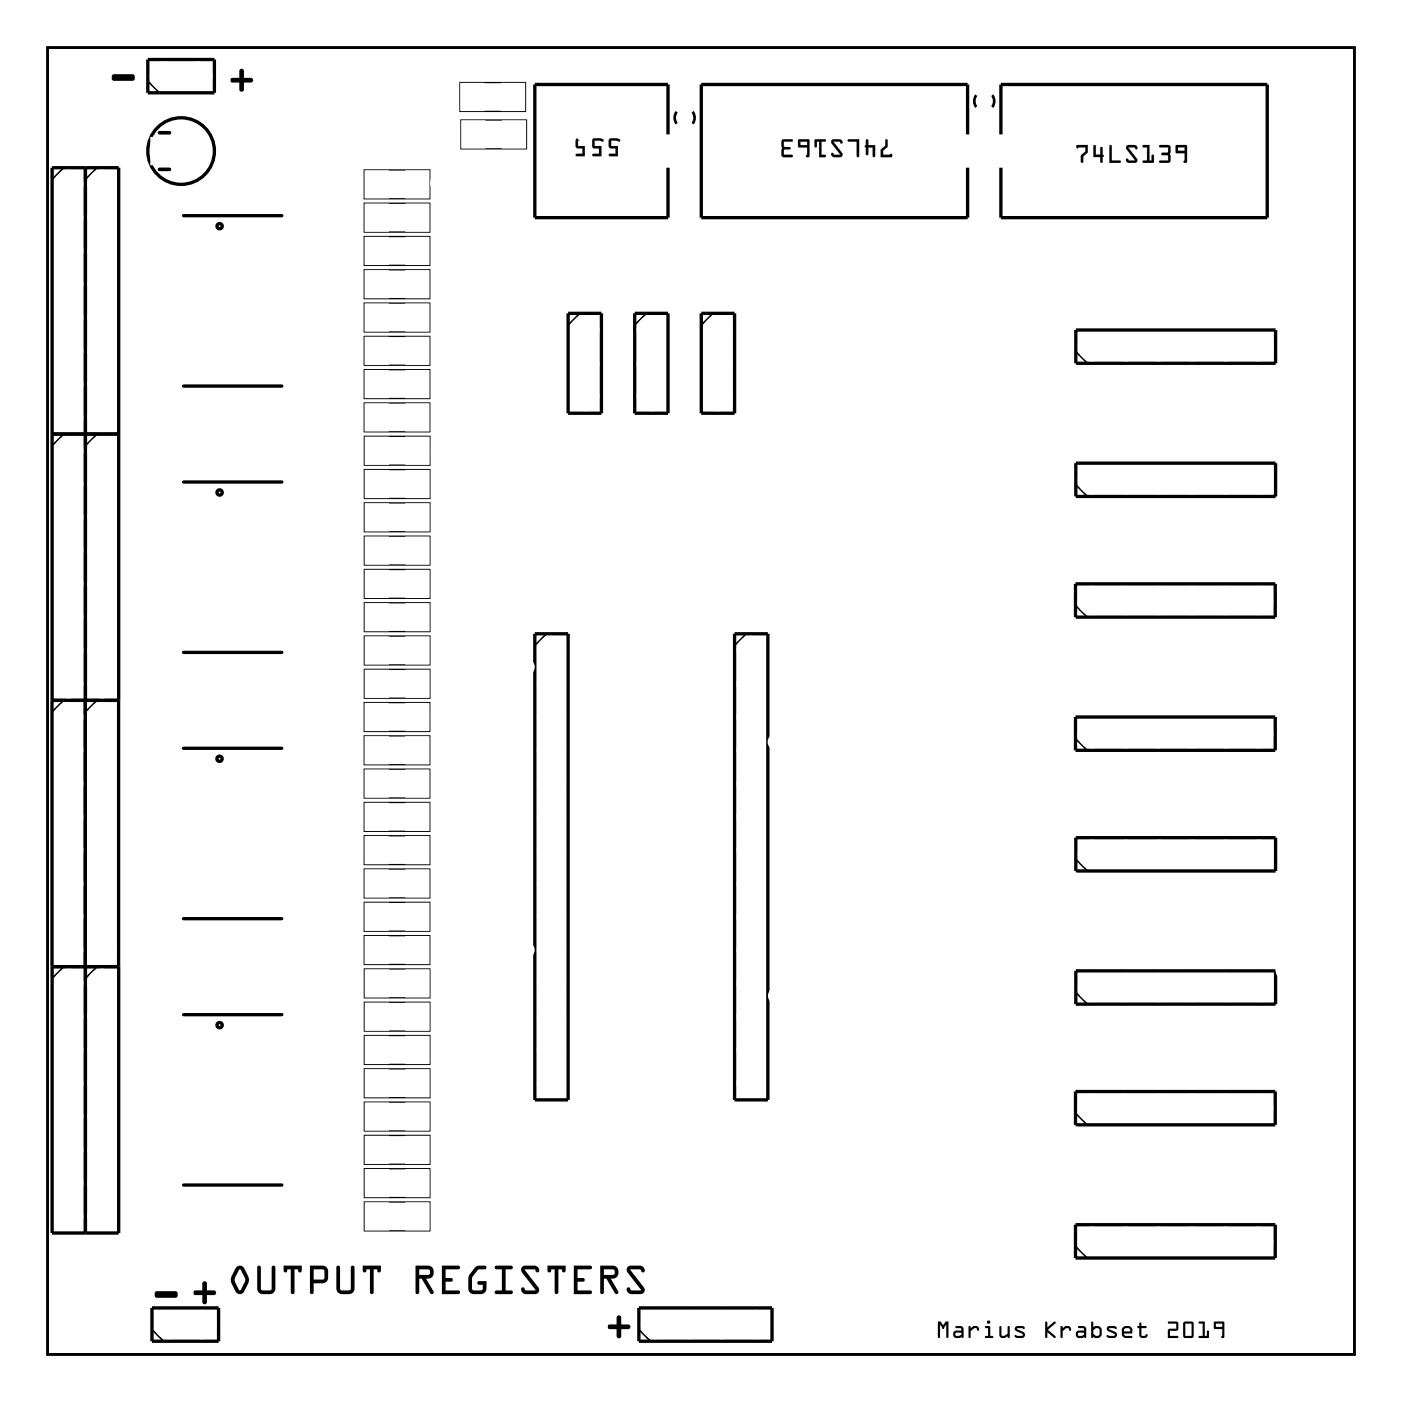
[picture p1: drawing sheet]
<svg xmlns="http://www.w3.org/2000/svg" width="107mm" height="107mm" viewBox="0 0 107 107" stroke-linecap="round" stroke-linejoin="round" font-family="sans-serif">
<path d="M3.6 3.6h99.7v99.7h-99.7zM51.6 8.5a.73 .73 0 0 0 0 .9M52.8 8.5a.73 .73 0 0 1 0 .9M74.5 7.3a.73 .73 0 0 0 0 .9M75.7 7.3a.73 .73 0 0 1 0 .9" fill="none" stroke="#000" stroke-width=".2"/>
<path d="M3.6 3.6h99.7v99.7h-99.7z" fill="none" stroke="#000" stroke-width=".08"/>
<g fill="none" stroke="#000" stroke-width=".25">
<path d="M6.5 12.8v81.3M11.3 4.5h5.1v2.6h-5.1zM14 16.5h7.5M51 10.3v-3.9h-10.2v10.2h10.2v-3.8M73.8 10.3v-3.9h-20.3v10.2h20.3v-3.8M76.4 10.3v-3.9h20.3v10.2h-20.3v-3.8M4 33.1h5.1M14 36.8h7.5M14 29.5h7.5M43.3 23.9h2.6v7.6h-2.6zM48.4 23.9h2.6v7.6h-2.6zM53.5 23.9h2.5v7.6h-2.5z"/>
<path d="M82.1 35.3h15.2v2.6h-15.2zM82.1 25.2h15.2v2.5h-15.2zM4 53.4v-40.6h5.1v81.3h-5.1v-20.3h5.1M9.1 53.4h-5.1v20.4h5M14 57.1h7.5M14 49.8h7.5M40.8 48.4h2.5v35.5h-2.5zM56 48.4h2.6v35.5h-2.6zM82.1 54.7h15.2v2.5h-15.2zM82.1 44.5h15.2v2.6h-15.2zM14 70.1h7.5M14 77.4h7.5"/>
<path d="M82.1 63.9h15.2v2.6h-15.2zM82.1 74.1h15.2v2.5h-15.2zM11.6 99.8h5.1v2.5h-5.1zM14 90.4h7.5M48.7 99.8h10.2v2.5h-10.2zM82.1 83.3h15.2v2.5h-15.2zM82.1 93.4h15.2v2.6h-15.2z"/>
<circle cx="13.8" cy="11.5" r="2.54"/>
<circle cx="16.8" cy="17.3" r=".2"/>
<circle cx="16.8" cy="37.6" r=".2"/>
<circle cx="16.7" cy="57.9" r=".2"/>
<circle cx="16.8" cy="78.2" r=".2"/>
</g>
<g fill="none" stroke="#000" stroke-width=".13">
<path d="M4.9 12.8l-.9 .9M7.4 12.8l-.9 .9M11.3 6.2l.9 .9M4.9 33.1l-.9 .9M7.4 33.1l-.9 .9M44.2 23.9l-.9 .9M49.3 23.9l-.9 .9M54.4 23.9l-.9 .9M82.1 37l.9 .9M82.1 26.8l.9 .9M4.9 53.4l-.9 .9M7.4 53.4l-.9 .9"/>
<path d="M41.7 48.4l-.9 .8M56.9 48.4l-.9 .8M82.1 56.4l.8 .8M82.1 46.2l.8 .9M4.9 73.8l-.9 .8M7.4 73.8l-.9 .8M82.1 75.7l.9 .9M82.1 65.6l.9 .9M82.1 95.1l.8 .9M82.1 84.9l.8 .9M11.6 101.4l.9 .9M48.7 101.4l.9 .9"/>
</g>
<g fill="#000">
<path d="M8.6 5.7h1.5a.26 .26 0 0 1 .2 .2 .26 .26 0 0 1-.2 .3h-1.5l-.1-.2zM17.6 6l.7-.1v-.5a.18 .18 0 0 1 .1-.2 .18 .18 0 0 1 .2 .2v.5h.5a.18 .18 0 0 1 .2 .2 .18 .18 0 0 1-.2 .2h-.5v.5a.18 .18 0 0 1-.2 .2 .18 .18 0 0 1-.1-.2v-.5h-.6zM11.9 98.6l1.5-.1a.26 .26 0 0 1 .2 .3 .26 .26 0 0 1-.2 .2h-1.5l-.1-.2zM14.8 98.5h.6v-.6a.18 .18 0 0 1 .2-.1 .18 .18 0 0 1 .2 .1v.6h.5a.18 .18 0 0 1 .2 .1 .18 .18 0 0 1-.2 .2h-.5v.5a.18 .18 0 0 1-.2 .2 .18 .18 0 0 1-.2-.2v-.5h-.6zM46.4 101.1h.6v-.6a.18 .18 0 0 1 .2-.1 .18 .18 0 0 1 .2 .1v.6h.5a.18 .18 0 0 1 .2 .1 .18 .18 0 0 1-.2 .2h-.5v.5a.18 .18 0 0 1-.2 .2 .18 .18 0 0 1-.2-.2v-.5h-.5z"/>
<path d="M8.6 5.7h1.5a.26 .26 0 0 1 .2 .2 .26 .26 0 0 1-.2 .3h-1.5l-.1-.2zM8.6 5.7l-.1 .3 .1 .2h1.5a.26 .26 0 0 0 .2-.3 .26 .26 0 0 0-.2-.2z"/>
<path d="M17.6 6l.7-.1v-.5a.18 .18 0 0 1 .1-.2 .18 .18 0 0 1 .2 .2v.5h.5a.18 .18 0 0 1 .2 .2 .18 .18 0 0 1-.2 .2h-.5v.5a.18 .18 0 0 1-.2 .2 .18 .18 0 0 1-.1-.2v-.5h-.6zM17.6 6l.1 .3h.6v.5a.18 .18 0 0 0 .1 .2 .18 .18 0 0 0 .2-.2v-.5h.5a.18 .18 0 0 0 .2-.2 .18 .18 0 0 0-.2-.2h-.5v-.5a.18 .18 0 0 0-.2-.2 .18 .18 0 0 0-.1 .2v.5z"/>
<path d="M46.5 10.6h.5a.15 .15 0 0 1 .2 0 .15 .15 0 0 1 0 .2l-.6-.1v.4h.5v.8h-.6v-.2h.5v-.4h-.4l-.1-.1zM45.2 10.6h.6a.15 .15 0 0 1 .2 0 .15 .15 0 0 1-.1 .2l-.5-.1v.4h.5v.8h-.7v-.2h.5v-.4h-.4l-.1-.1zM44 10.6h.5a.15 .15 0 0 1 .2 0 .15 .15 0 0 1 0 .2l-.6-.1v.4h.5v.8h-.6v-.2h.4v-.4h-.4l-.1-.1z"/>
<path d="M46.5 10.6l.5-.1 .3 .1a.1 .1 0 0 1 0 .2 .1 .1 0 0 1-.1 0l-.6-.1v.4h.6v.8h-.7a.1 .1 0 0 1-.1-.1 .1 .1 0 0 1 .1-.1h.5v-.4h-.4l-.1-.1zM46.5 10.6v.6l.1 .1h.4v.4l-.5 .1v.1h.6v-.8l-.5 .1v-.5l.6 .1 .1-.1-.2-.1zM45.2 10.6l.6-.1 .2 .1a.11 .11 0 0 1 .1 .2 .1 .1 0 0 1-.2 0l-.5-.1v.4h.5v.8h-.6a.1 .1 0 0 1-.1-.1 .1 .1 0 0 1 .1-.1h.4v-.4h-.4l-.1-.1zM45.2 10.6v.6l.1 .1h.4v.4l-.5 .1v.1h.7v-.8l-.5 .1v-.5l.6 .1v-.1l-.2-.1zM44 10.6l.5-.1 .2 .1a.11 .11 0 0 1 .1 .2 .1 .1 0 0 1-.1 0l-.6-.1v.4h.5v.8h-.6a.1 .1 0 0 1-.1-.1 .1 .1 0 0 1 .1-.1h.4v-.4h-.4l-.1-.1zM44 10.6l-.1 .6 .1 .1h.5v.4l-.5 .1-.1 .1h.7v-.8l-.5 .1v-.5l.6 .1 .1-.1-.3-.1z"/>
<path d="M67.6 10.7h.1v.5l-.3 .3v.3l.6-.1v.3h-.8v-.6l.3-.3zM66.1 10.7h.1v.4h.6l-.1 .9-.1-.1v-.7h-.4v.6h-.1v-.6h-.1l.1-.1zM64.7 10.7l.8-.1v1.4l-.1-.1v-1.1h-.7zM63.5 10.7l.5-.1 .3 .2-.1 .2-.1-.2h-.5l.7 .9-.1 .3h-.6l-.2-.2 .1-.1 .1 .1h.5l-.7-.9zM62.2 10.7h.8v.1h-.3v1h.3v.2h-.5v-1.2h-.2v.4h-.1zM60.9 10.7h.9l-.1 1.3-.2-.1 .1-.1v-.6h-.7zM61.1 10.8v.3h.5v-.3zM59.7 10.7h.8l-.1 .1h-.6v.4h.5v.1v.1h-.5v.4h.6v.2h-.6l-.2-.1z"/>
<path d="M67.6 10.6l.1 .1v.5l-.3 .3v.3h.5l.1-.1v.3h-.8v-.6l.3-.3zM67.6 10.7v.4l-.4 .3v.6h.8v-.2h-.6v-.3l.3-.3v-.5zM66.1 10.6l.1 .1v.4h.6v.8a.1 .1 0 0 1-.1 .1 .1 .1 0 0 1-.1-.1v-.7h-.4l.1 .6a.1 .1 0 0 1-.1 0 .1 .1 0 0 1-.1 0v-.5a.09 .09 0 0 1-.1-.1 .09 .09 0 0 1 .1-.1zM66.1 10.7v.4l-.1 .1h.1v.6h.1v-.6h.4v.7l.1 .1 .1-.9h-.6v-.4zM64.7 10.6h.9v1.3a.1 .1 0 0 1-.1 .1 .1 .1 0 0 1-.1-.1v-1.1h-.7zM64.7 10.7v.1h.7v1.1l.1 .1v-1.4zM63.5 10.7l.6-.1 .2 .3a.13 .13 0 0 1-.2 0 .13 .13 0 0 1-.1-.1h-.4l.6 .9a.21 .21 0 0 1 .1 .2 .21 .21 0 0 1-.2 .1h-.5l-.2-.2a.13 .13 0 0 1 .1-.1 .13 .13 0 0 1 .1 .1h.5l-.6-.8zM63.5 10.7l-.1 .2 .7 .9h-.5l-.1-.1-.1 .1 .2 .2h.5a.2 .2 0 0 0 .1-.3l-.6-.9h.4l.2 .1v-.2l-.2-.1zM62.2 10.6h.7a.1 .1 0 0 1 .1 .1 .1 .1 0 0 1-.1 .1h-.2v1h.2a.1 .1 0 0 1 .1 .1 .1 .1 0 0 1-.1 .1h-.4v-1.2h-.2v.4a.1 .1 0 0 1-.1 .1 .1 .1 0 0 1-.1-.1zM62.2 10.7v.5h.1v-.4h.2v1.2h.5v-.2h-.3v-1h.3v-.1zM60.9 10.6l.9 .1v1.2l-.2 .1a.09 .09 0 0 1-.1-.1 .09 .09 0 0 1 .1-.1v-.6h-.7zM60.9 10.7v.5h.7v.6l-.1 .1 .2 .1v-1.3zM61.1 10.8v.3h.5v-.3zM61.1 10.8h.5v.3h-.5zM59.7 10.7l.7-.1a.1 .1 0 0 1 .1 .1 .1 .1 0 0 1-.1 .1h-.6v.4h.4a.1 .1 0 0 1 .1 .1 .1 .1 0 0 1-.1 .1h-.4v.4h.6a.1 .1 0 0 1 .1 .1 .1 .1 0 0 1-.1 .1h-.6l-.2-.1zM59.7 10.7l-.1 1.2 .2 .1h.6v-.2h-.6v-.4h.5v-.1v-.1h-.5v-.4h.6l.1-.1z"/>
<path d="M82.1 11.1h.9v.5l-.4 .3 .1 .4a.1 .1 0 0 1-.1 .1 .1 .1 0 0 1-.1-.1v-.4l.3-.3v-.4h-.5l-.1 .1zM82.2 11.1v.2l.6-.1v.4l-.3 .3v.5h.1v-.5l.4-.3v-.5zM83.4 11.1h.2v.7h.3v-.5a.1 .1 0 0 1 .1-.1 .1 .1 0 0 1 .1 .1v.5a.09 .09 0 0 1 .1 .1 .09 .09 0 0 1-.1 .1v.3a.1 .1 0 0 1-.1 .1 .1 .1 0 0 1-.1-.1v-.3h-.5zM83.5 11.1l-.1 .9h.6v.4h.1v-.4l.1-.1-.1-.1v-.5h-.1v.5h-.4v-.7zM84.7 11.1l.1 .1v1h.6a.1 .1 0 0 1 .1 .1 .1 .1 0 0 1-.1 .1h-.8zM84.7 11.1l-.1 1.3h.9v-.1h-.7v-1.1zM86 11.1h.6l.2 .2a.13 .13 0 0 1-.2 .1 .13 .13 0 0 1-.1-.2l-.4 .1 .6 .8v.3h-.6l-.2-.2a.13 .13 0 0 1 .1-.1 .13 .13 0 0 1 .1 .1h.5l-.7-.8zM86 11.1v.3l.6 .8-.5 .1-.1-.2-.1 .2 .2 .1h.5a.19 .19 0 0 0 .2-.1 .19 .19 0 0 0-.1-.2l-.6-.8 .4-.1 .2 .2v-.3h-.2zM87.2 11.1h.5v1.1h.2v-.3a.1 .1 0 0 1 .1-.1 .1 .1 0 0 1 .1 .1l-.1 .5h-.7a.1 .1 0 0 1-.1-.1 .1 .1 0 0 1 .1-.1h.2v-1h-.3zM87.2 11.1v.1h.3v1.1h-.3v.1h.8v-.6l-.1 .1v.4h-.2v-1.2zM88.5 11.1h.6l.2 .1-.1 .5 .1 .6-.2 .1h-.6a.1 .1 0 0 1-.1-.1 .1 .1 0 0 1 .1-.1h.6v-.3l-.4-.1a.1 .1 0 0 1-.1-.1 .1 .1 0 0 1 .1-.1h.4v-.4h-.6zM88.5 11.1v.1h.6v.4l-.4 .1h-.1l.1 .1 .4 .1v.4h-.6l-.1 .1h.8l.1-.2-.1-.5 .1-.5-.2-.1zM89.7 11.1h.9v1.2l-.2 .1a.09 .09 0 0 1-.1-.1 .09 .09 0 0 1 .1-.1v-.5l-.7-.1zM89.7 11.1v.5l.7 .1v.6h-.1l.2 .1 .1-1.3zM89.9 11.2v.3h.5v-.3zM89.9 11.2h.5v.3h-.5z"/>
<path d="M82.1 11.1h.9v.5l-.4 .3v.5h-.1v-.5l.3-.3v-.4l-.6 .1zM83.5 11.1h.1v.7h.3l.1-.5h.1v.5l.1 .1-.1 .1v.4h-.1l-.1-.4h-.5zM84.7 11.1l.1 .1v1l.7 .1v.1h-.9zM86 11.1h.5l.3 .1-.1 .2-.1-.2-.5 .1 .7 .9-.1 .2h-.6l-.2-.1 .1-.2 .1 .1h.5l-.6-.8zM87.2 11.1h.5v1.1h.2v-.3l.1-.1v.6h-.8v-.1l.3-.1v-1h-.3zM88.5 11.1h.6l.2 .1-.1 .5 .1 .5-.1 .2h-.8l.1-.2h.6v-.3l-.4-.1-.1-.1h.1l.4-.1v-.4h-.6zM89.7 11.1h.9l-.1 1.3-.2-.1 .1-.1v-.5l-.7-.1zM89.9 11.2v.3h.5v-.3z"/>
<path d="M11.9 98.6l1.5-.1a.26 .26 0 0 1 .2 .3 .26 .26 0 0 1-.2 .2h-1.5l-.1-.2zM11.9 98.6l-.1 .2 .1 .2h1.5a.26 .26 0 0 0 .2-.2 .26 .26 0 0 0-.2-.3z"/>
<path d="M14.8 98.5h.6v-.6a.18 .18 0 0 1 .2-.1 .18 .18 0 0 1 .2 .1v.6h.5a.18 .18 0 0 1 .2 .1 .18 .18 0 0 1-.2 .2h-.5v.5a.18 .18 0 0 1-.2 .2 .18 .18 0 0 1-.2-.2v-.5h-.6zM14.8 98.5v.3h.6v.5a.18 .18 0 0 0 .2 .2 .18 .18 0 0 0 .2-.2v-.5h.5a.18 .18 0 0 0 .2-.2 .18 .18 0 0 0-.2-.1h-.5v-.6a.18 .18 0 0 0-.2-.1 .18 .18 0 0 0-.2 .1v.6z"/>
<path d="M18 96.7l.3-.1 .3 .2a1.28 1.28 0 0 1 0 1.8l-.3 .1-.3-.1-.4-.8a1.29 1.29 0 0 1 .4-1zM18 96.7l-.4 .8a1.27 1.27 0 0 0 .4 1 .37 .37 0 0 0 .6 0l.4-.7v-.3l-.4-.8-.3-.1zM18.3 96.9l-.4 .6v.2l.4 .8 .4-.8-.3-.8zM18.3 96.9h.1l.3 .8-.4 .8-.4-.8v-.2zM19.7 96.6h.1l.1 .1v1.6l.1 .2h.6l.1-.1v-1.7a.14 .14 0 0 1 .2-.1 .14 .14 0 0 1 .1 .1v1.6a.43 .43 0 0 1-.4 .4h-.6a.42 .42 0 0 1-.4-.4zM19.7 96.6l-.1 1.7a.42 .42 0 0 0 .4 .4h.6a.42 .42 0 0 0 .4-.4v-1.6a.14 .14 0 0 0-.1-.1 .14 .14 0 0 0-.2 .1v1.7l-.1 .1h-.6l-.1-.2v-1.6zM21.6 96.6h1.4v.3a.14 .14 0 0 1-.1 .2 .14 .14 0 0 1-.2-.2v-.1h-.2v1.8a.14 .14 0 0 1-.2 .1 .14 .14 0 0 1-.1-.1v-1.8h-.3v.1a.14 .14 0 0 1-.1 .2 .14 .14 0 0 1-.2-.2zM21.6 96.6v.3a.14 .14 0 0 0 .2 .2 .14 .14 0 0 0 .1-.2v-.1h.3v1.8a.14 .14 0 0 0 .1 .1 .14 .14 0 0 0 .2-.1v-1.8h.2v.1a.14 .14 0 0 0 .2 .2 .14 .14 0 0 0 .1-.2v-.3zM23.6 96.6h1a.43 .43 0 0 1 .4 .4v.5a.43 .43 0 0 1-.4 .4h-.7v.7a.14 .14 0 0 1-.1 .1 .14 .14 0 0 1-.2-.1zM23.6 96.6l.1 2a.14 .14 0 0 0 .1 .1 .14 .14 0 0 0 .1-.1v-.7h.7a.43 .43 0 0 0 .4-.4v-.5a.42 .42 0 0 0-.4-.4zM23.9 96.8v.8h.8v-.7zM23.9 96.8l.8 .1v.7h-.8zM25.7 96.6h.2v.1v1.6l.2 .2h.5l.2-.1v-1.7a.14 .14 0 0 1 .1-.1 .14 .14 0 0 1 .2 .1v1.6a.43 .43 0 0 1-.5 .4h-.5a.42 .42 0 0 1-.4-.4zM25.7 96.6v1.7a.42 .42 0 0 0 .4 .4h.5a.42 .42 0 0 0 .4-.4v-1.6a.14 .14 0 0 0-.1-.1 .14 .14 0 0 0-.1 .1v1.7l-.2 .1h-.5l-.2-.2v-1.6zM27.7 96.6h1.4v.3a.14 .14 0 0 1-.2 .2 .14 .14 0 0 1-.1-.2v-.1h-.3v1.8a.14 .14 0 0 1-.1 .1 .14 .14 0 0 1-.2-.1v-1.8h-.2v.1a.14 .14 0 0 1-.2 .2 .14 .14 0 0 1-.1-.2zM27.7 96.6v.3a.14 .14 0 0 0 .1 .2 .14 .14 0 0 0 .2-.2v-.1h.2v1.8a.14 .14 0 0 0 .2 .1 .14 .14 0 0 0 .1-.1v-1.8h.3v.1a.14 .14 0 0 0 .1 .2 .14 .14 0 0 0 .2-.2v-.3zM31.7 96.6h1a.5 .5 0 0 1 .4 .5 .5 .5 0 0 1-.6 .5l.6 .9a.14 .14 0 0 1-.1 .2 .14 .14 0 0 1-.2 0l-.6-1.1h-.2v1a.14 .14 0 0 1-.2 .1 .14 .14 0 0 1-.1-.1zM31.7 96.6v2a.14 .14 0 0 0 .1 .1 .14 .14 0 0 0 .2-.1v-1h.2l.6 1.1a.14 .14 0 0 0 .2 0 .14 .14 0 0 0 .1-.2l-.6-.9a.5 .5 0 0 0 .6-.5 .5 .5 0 0 0-.4-.5zM32 96.8v.5h.7l.1-.1-.1-.3zM32 96.8l.7 .1 .1 .3-.1 .1h-.7zM33.7 96.6h1.3a.14 .14 0 0 1 .1 .1 .14 .14 0 0 1-.1 .1h-1v.7h.4a.14 .14 0 0 1 .1 .1 .14 .14 0 0 1-.1 .2h-.4v.7h1a.14 .14 0 0 1 .1 .1 .14 .14 0 0 1-.1 .1h-1.3zM33.7 96.6v2.1h1.3a.14 .14 0 0 0 .1-.1 .14 .14 0 0 0-.1-.1h-1v-.7h.4a.14 .14 0 0 0 .1-.2 .14 .14 0 0 0-.1-.1h-.4v-.7h1a.14 .14 0 0 0 .1-.1 .14 .14 0 0 0-.1-.1zM36.2 96.7a.85 .85 0 0 1 .9-.1v.2h-.1l-.5 .1-.5 .6 .1 .9h.7v-.4h-.2a.14 .14 0 0 1-.2-.1 .14 .14 0 0 1 .2-.2h.5v.6a.43 .43 0 0 1-.4 .4h-.6a.42 .42 0 0 1-.4-.4l.1-.9zM36.2 96.7a1.58 1.58 0 0 0-.3 1.9 1.1 1.1 0 0 0 1.1 0l.1-.3v-.6h-.5a.14 .14 0 0 0-.2 .2 .14 .14 0 0 0 .2 .1h.2v.4h-.7l-.1-.9 .5-.6 .5-.1a.14 .14 0 0 0 .1-.1 .14 .14 0 0 0-.1-.1h-.4zM37.8 96.6h1.2a.14 .14 0 0 1 .1 .1 .14 .14 0 0 1-.1 .1h-.4v1.7h.4a.14 .14 0 0 1 .1 .1 .14 .14 0 0 1-.1 .1h-1.1a.14 .14 0 0 1-.2-.1 .14 .14 0 0 1 .2-.1h.4v-1.7h-.5zM37.8 96.6v.2h.5v1.7h-.4a.14 .14 0 0 0-.2 .1 .14 .14 0 0 0 .2 .1h1.1a.14 .14 0 0 0 .1-.1 .14 .14 0 0 0-.1-.1h-.4v-1.7h.4a.14 .14 0 0 0 .1-.1 .14 .14 0 0 0-.1-.1zM39.8 96.7l.3-.1h.7a.32 .32 0 0 1 .3 .1 .32 .32 0 0 1 0 .4l-.2-.1-.1-.2-.8 .1 1.1 1.5a.32 .32 0 0 1-.3 .3h-.7a.32 .32 0 0 1-.3-.1 .32 .32 0 0 1 0-.4l.2 .1 .1 .2 .8-.1-1.1-1.3v-.2zM39.8 96.7v.2v.2l1.1 1.3h-.8a.16 .16 0 0 0-.2-.2 .16 .16 0 0 0-.1 .2 .38 .38 0 0 0 .3 .3h.7a.31 .31 0 0 0 .3-.1 .31 .31 0 0 0 0-.4l-1.1-1.3h.8a.16 .16 0 0 0 .2 .2 .16 .16 0 0 0 .1-.2 .38 .38 0 0 0-.3-.3h-.7zM41.8 96.6h1.4v.3a.14 .14 0 0 1-.2 .2 .14 .14 0 0 1-.1-.2v-.1h-.3v1.8a.14 .14 0 0 1-.1 .1 .14 .14 0 0 1-.2-.1v-1.8h-.2v.1a.14 .14 0 0 1-.2 .2 .14 .14 0 0 1-.1-.2zM41.8 96.6v.3a.14 .14 0 0 0 .1 .2 .14 .14 0 0 0 .1-.2v-.1h.3v1.8a.14 .14 0 0 0 .2 .1 .14 .14 0 0 0 .1-.1v-1.8h.3v.1a.14 .14 0 0 0 .1 .2 .14 .14 0 0 0 .2-.2v-.3zM43.8 96.6h1.2a.14 .14 0 0 1 .2 .1 .14 .14 0 0 1-.2 .1h-.9v.7h.4a.14 .14 0 0 1 .1 .1 .14 .14 0 0 1-.1 .2h-.4v.7h.9a.14 .14 0 0 1 .2 .1 .14 .14 0 0 1-.2 .1h-1.2zM43.8 96.6v2.1h1.2a.14 .14 0 0 0 .2-.1 .14 .14 0 0 0-.2-.1h-.9v-.7h.4a.14 .14 0 0 0 .1-.2 .14 .14 0 0 0-.1-.1h-.4v-.7h.9a.14 .14 0 0 0 .2-.1 .14 .14 0 0 0-.2-.1zM45.8 96.6h1a.5 .5 0 0 1 .4 .5 .5 .5 0 0 1-.6 .5l.6 .9a.14 .14 0 0 1-.1 .2 .14 .14 0 0 1-.2 0l-.6-1.1h-.2v1a.14 .14 0 0 1-.2 .1 .14 .14 0 0 1-.1-.1zM45.8 96.6v2a.14 .14 0 0 0 .1 .1 .14 .14 0 0 0 .2-.1v-1h.2l.6 1.1a.14 .14 0 0 0 .2 0 .14 .14 0 0 0 .1-.2l-.6-.9a.5 .5 0 0 0 .6-.5 .5 .5 0 0 0-.4-.5zM46.1 96.8v.5h.7l.1-.1-.1-.3zM46.1 96.8l.7 .1 .1 .3-.1 .1h-.7zM47.9 96.7l.2-.1h.7a.32 .32 0 0 1 .3 .1 .32 .32 0 0 1 0 .4l-.1-.1-.2-.2-.7 .1 1.1 1.5a.32 .32 0 0 1-.3 .3h-.7a.32 .32 0 0 1-.3-.1 .32 .32 0 0 1 0-.4l.1 .1 .2 .2 .7-.1-1-1.3-.1-.2zM47.9 96.7l-.1 .2 .1 .2 1 1.3h-.8a.16 .16 0 0 0-.1-.2 .16 .16 0 0 0-.2 .2 .38 .38 0 0 0 .4 .3h.7a.31 .31 0 0 0 .3-.1 .31 .31 0 0 0-.1-.4l-1-1.3h.8a.16 .16 0 0 0 .1 .2 .16 .16 0 0 0 .2-.2 .38 .38 0 0 0-.4-.3h-.7z"/>
<path d="M18 96.7l.3-.1 .3 .2a1.28 1.28 0 0 1 0 1.8l-.3 .1-.3-.2a1.29 1.29 0 0 1 0-1.8zM18.3 96.9l-.4 .6v.2l.4 .8 .4-.8-.3-.8zM19.7 96.6h.1l.1 .1v1.6l.1 .2h.6l.1-.1v-1.7a.14 .14 0 0 1 .2-.1 .14 .14 0 0 1 .1 .1v1.6a.43 .43 0 0 1-.4 .4h-.6a.42 .42 0 0 1-.4-.4zM21.6 96.6h1.4v.3a.14 .14 0 0 1-.1 .2 .14 .14 0 0 1-.2-.2v-.1h-.2v1.8a.14 .14 0 0 1-.2 .1 .14 .14 0 0 1-.1-.1v-1.8h-.3v.1a.14 .14 0 0 1-.1 .2 .14 .14 0 0 1-.2-.2zM23.6 96.6h1a.43 .43 0 0 1 .4 .4v.5a.43 .43 0 0 1-.4 .4h-.7v.7a.14 .14 0 0 1-.1 .1 .14 .14 0 0 1-.2-.1zM23.9 96.8v.8h.8v-.7zM25.7 96.6h.2v.1v1.6l.2 .2h.5l.2-.1v-1.7a.14 .14 0 0 1 .1-.1 .14 .14 0 0 1 .1 .1v1.6a.43 .43 0 0 1-.4 .4h-.5a.42 .42 0 0 1-.4-.4zM27.7 96.6h1.4v.3a.14 .14 0 0 1-.2 .2 .14 .14 0 0 1-.1-.2v-.1h-.3v1.8a.14 .14 0 0 1-.1 .1 .14 .14 0 0 1-.2-.1v-1.8h-.2v.1a.14 .14 0 0 1-.2 .2 .14 .14 0 0 1-.1-.2zM31.7 96.6h1a.5 .5 0 0 1 .4 .5 .5 .5 0 0 1-.6 .5l.6 .9a.14 .14 0 0 1-.1 .2 .14 .14 0 0 1-.2 0l-.6-1.1h-.2v1a.14 .14 0 0 1-.2 .1 .14 .14 0 0 1-.1-.1zM32 96.8v.5h.7l.1-.1-.1-.3zM33.7 96.6h1.3a.14 .14 0 0 1 .1 .1 .14 .14 0 0 1-.1 .1h-1v.7h.4a.14 .14 0 0 1 .1 .1 .14 .14 0 0 1-.1 .2h-.4v.7h1a.14 .14 0 0 1 .1 .1 .14 .14 0 0 1-.1 .1h-1.3zM36.2 96.7a.85 .85 0 0 1 .9-.1v.2h-.1l-.5 .1-.5 .6 .1 .9h.7v-.4h-.2a.14 .14 0 0 1-.2-.1 .14 .14 0 0 1 .2-.2h.5v.6a.43 .43 0 0 1-.4 .4h-.6a.42 .42 0 0 1-.4-.4 1.49 1.49 0 0 1 .5-1.6zM37.8 96.6h1.2a.14 .14 0 0 1 .1 .1 .14 .14 0 0 1-.1 .1h-.4v1.7h.4a.14 .14 0 0 1 .1 .1 .14 .14 0 0 1-.1 .1h-1.1a.14 .14 0 0 1-.2-.1 .14 .14 0 0 1 .2-.1h.4v-1.7h-.5zM39.8 96.7l.3-.1h.7a.31 .31 0 0 1 .3 .1 .31 .31 0 0 1 0 .4l-.2-.1-.1-.2-.8 .1 1.1 1.5a.31 .31 0 0 1-.3 .3h-.7a.32 .32 0 0 1-.3-.1 .32 .32 0 0 1 0-.4l.2 .1 .1 .2 .8-.1-1.1-1.3v-.2zM41.8 96.6h1.4v.3a.14 .14 0 0 1-.2 .2 .14 .14 0 0 1-.1-.2v-.1h-.3v1.8a.14 .14 0 0 1-.1 .1 .14 .14 0 0 1-.2-.1v-1.8h-.2v.1a.14 .14 0 0 1-.2 .2 .14 .14 0 0 1-.1-.2zM43.8 96.6h1.2a.14 .14 0 0 1 .2 .1 .14 .14 0 0 1-.2 .1h-.9v.7h.4a.14 .14 0 0 1 .1 .1 .14 .14 0 0 1-.1 .2h-.4v.7h.9a.14 .14 0 0 1 .2 .1 .14 .14 0 0 1-.2 .1h-1.2zM45.8 96.6h1a.5 .5 0 0 1 .4 .5 .5 .5 0 0 1-.6 .5l.6 .9a.14 .14 0 0 1-.1 .2 .14 .14 0 0 1-.2 0l-.6-1.1h-.2v1a.14 .14 0 0 1-.2 .1 .14 .14 0 0 1-.1-.1zM46.1 96.8v.5h.7l.1-.1-.1-.3zM47.9 96.7l.2-.1h.7a.31 .31 0 0 1 .3 .1 .31 .31 0 0 1 0 .4l-.1-.1-.2-.2-.7 .1 1.1 1.5a.31 .31 0 0 1-.3 .3h-.7a.32 .32 0 0 1-.3-.1 .32 .32 0 0 1 0-.4l.1 .1 .2 .2 .7-.1-1-1.3-.1-.2z"/>
<path d="M46.4 101.1h.6v-.6a.18 .18 0 0 1 .2-.1 .18 .18 0 0 1 .2 .1v.6h.5a.18 .18 0 0 1 .2 .1 .18 .18 0 0 1-.2 .2h-.5v.5a.18 .18 0 0 1-.2 .2 .18 .18 0 0 1-.2-.2v-.5h-.5zM46.4 101.1l.1 .3h.5v.5a.18 .18 0 0 0 .2 .2 .18 .18 0 0 0 .2-.2v-.5h.5a.18 .18 0 0 0 .2-.2 .18 .18 0 0 0-.2-.1h-.5v-.6a.18 .18 0 0 0-.2-.1 .18 .18 0 0 0-.2 .1v.6z"/>
<path d="M71.6 100.8h.2l.2 .3 .2-.3h.2l-.1 1.3-.1-.1v-.9l-.2 .3-.3-.3v.9v.1l-.1-.1zM71.6 100.8v1.2l.1 .1v-.1v-.9l.3 .3 .2-.4v1l.1 .1 .1-1.3h-.2l-.2 .3-.2-.3zM72.9 101.2h.5l.1 .2v.7l-.1-.1-.4 .1a.29 .29 0 0 1-.3-.3 .29 .29 0 0 1 .3-.3h.3v-.1l-.4-.1zM72.9 101.2v.1l.4 .1 .1 .1h-.4a.29 .29 0 0 0-.3 .3 .29 .29 0 0 0 .3 .3l.4-.1 .1 .1v-.7l-.1-.2zM72.9 101.7v.2h.3l.2-.1-.1-.1zM72.9 101.7h.4l.1 .1-.2 .1h-.3zM73.9 101.2h.1l.1 .1 .2-.1a.3 .3 0 0 1 .3 0 .3 .3 0 0 1 .1 .3h-.1l-.1-.1-.2-.1-.2 .3v.4l-.2 .1zM73.9 101.2v.9l.2-.1v-.4l.2-.3h.2l.2 .2a.22 .22 0 0 0 0-.2 .22 .22 0 0 0-.2-.1h-.2l-.2 .1-.1-.1zM75.2 101.2h.3v.7h.3l-.1 .2-.6-.1 .1-.1h.2v-.6h-.2zM75.2 101.2v.1h.2v.6h-.2v.1l.5 .1 .1-.1-.3-.1v-.7zM75.3 100.9a.15 .15 0 0 1 .3 0 .15 .15 0 0 1-.3 0zM75.3 100.9a.15 .15 0 0 0 .3 0 .15 .15 0 0 0-.3 0zM76.3 101.2h.1v.7h.2l.3-.1v-.6h.1v.9h-.1v-.2a.37 .37 0 0 1-.7 0zM76.3 101.2l-.1 .7a.32 .32 0 0 0 .5 .1l.2-.1v.2l.1-.1v-.8h-.1v.6l-.4 .1-.1-.1v-.6zM77.5 101.2h.6l.1 .1-.1 .1h-.5l.5 .2a.25 .25 0 0 1 .1 .3 .25 .25 0 0 1-.2 .2h-.5l-.1-.1 .1-.1h.5v-.1l-.5-.3-.1-.1zM77.5 101.2l-.1 .2 .1 .1 .5 .3v.1h-.5l-.1 .1 .1 .1h.5a.25 .25 0 0 0 .2-.2 .25 .25 0 0 0-.1-.3l-.5-.2h.5l.1-.1-.1-.1zM79.8 100.9h.1v.4l.5-.5 .1 .1-.5 .6 .5 .4v.2l-.6-.5v.4h-.2zM79.8 100.9v1.1h.1v-.4l.6 .5v-.2l-.6-.4 .6-.6-.1-.1-.5 .5v-.4zM80.9 101.2h.2v.1l.2-.1a.3 .3 0 0 1 .3 0 .3 .3 0 0 1 .1 .3h-.1l-.1-.1-.2-.1-.2 .3v.4l-.1 .1zM80.9 101.2l.1 .9 .1-.1v-.4l.2-.3h.2l.2 .2a.22 .22 0 0 0 0-.2 .22 .22 0 0 0-.2-.1h-.2l-.2 .1v-.1zM82.3 101.2h.4l.2 .2v.7l-.2-.1-.4 .1a.29 .29 0 0 1-.2-.3 .29 .29 0 0 1 .2-.3h.4v-.1l-.4-.1zM82.3 101.2v.1l.4 .1v.1h-.4a.29 .29 0 0 0-.2 .3 .29 .29 0 0 0 .2 .3l.4-.1 .2 .1v-.7l-.2-.2zM82.3 101.7v.2h.2l.2-.1v-.1zM82.3 101.7h.4v.1l-.2 .1h-.2zM83.3 100.9h.1v.4l.4-.1 .2 .2 .1 .5-.3 .2h-.2l-.2-.1v.1l-.1-.1zM83.3 100.9v1.1l.1 .1v-.1l.2 .1h.2l.2-.2v-.5l-.2-.2-.4 .1v-.4zM83.4 101.5v.3l.2 .1h.3l-.1-.5-.2-.1zM83.4 101.5l.2-.2 .2 .1 .1 .5h-.3l-.2-.1zM84.5 101.2h.6l.1 .1v.1h-.6l.5 .2a.25 .25 0 0 1 .1 .3 .25 .25 0 0 1-.2 .2h-.4l-.2-.1 .1-.1h.5l.1-.1-.6-.3-.1-.1zM84.5 101.2l-.1 .2 .1 .1 .6 .3-.1 .1h-.5l-.1 .1 .2 .1h.4a.25 .25 0 0 0 .2-.2 .25 .25 0 0 0-.1-.3l-.5-.2h.6v-.1l-.1-.1zM85.7 101.3l.2-.1 .4 .1 .1 .2v.2l-.6 .1 .1 .1h.4l.1 .2h-.5l-.2-.1-.1-.2zM85.7 101.3l-.1 .5 .1 .2 .2 .1h.5l-.1-.2h-.4l-.1-.1 .6-.1-.1-.4-.4-.1zM85.8 101.4v.2h.4l-.1-.3zM85.8 101.4l.3-.1 .1 .3h-.4zM86.9 100.9h.2v.3h.3l.1 .1h-.1h-.3v.6h.3l.1-.1a.19 .19 0 0 1 0 .2 .19 .19 0 0 1-.2 .1h-.2l-.2-.2v-.6l-.1-.1h.1zM86.9 100.9v.3h-.1l.1 .1v.5a.34 .34 0 0 0 .3 .3 .34 .34 0 0 0 .4-.2l-.1-.1-.1 .1h-.3v-.6h.3h.1l-.1-.1h-.3v-.3zM89.1 100.9l.6-.1 .2 .1v.6h-.6v.4h.6v.2h-.8v-.7h.6v-.4h-.6zM89.1 100.9l.1 .1h.5v.4h-.6v.7h.8v-.2h-.6v-.4h.6v-.6l-.2-.1zM90.3 100.9l.6-.1 .2 .1v1l-.1 .2h-.6l-.1-.1zM90.3 100.9v1.1l.1 .1h.6l.1-.2v-1l-.2-.1zM90.4 101v.9h.5v-.9zM90.4 101h.5v.9h-.5zM91.5 100.9l.4-.1v1.1h.2v-.3l.1-.1v.6l-.8-.1 .1-.1h.3v-.9h-.3zM91.5 100.9v.1h.3v.9h-.3l-.1 .1 .8 .1v-.6l-.1 .1v.3h-.2v-1.1zM92.6 100.9h.8v1.2l-.2-.1 .1-.1v-.5h-.7zM92.6 100.9v.5h.7v.5l-.1 .1 .2 .1v-1.2zM92.8 101v.2h.5v-.2zM92.8 101h.5v.2h-.5z"/>
<path d="M71.6 100.8h.2l.2 .3 .2-.3h.2l-.1 1.3-.1-.1v-.9l-.2 .3-.3-.3v.9v.1l-.1-.1zM72.9 101.2h.5l.1 .2v.7l-.1-.1-.4 .1a.29 .29 0 0 1-.3-.3 .29 .29 0 0 1 .3-.3h.3v-.1l-.4-.1zM72.9 101.7v.2h.3l.2-.1-.1-.1zM73.9 101.2h.1l.1 .1 .2-.1a.3 .3 0 0 1 .3 0 .3 .3 0 0 1 .1 .3h-.1l-.1-.1-.2-.1-.2 .3v.4l-.2 .1zM75.2 101.2h.3v.7h.3l-.1 .2-.5-.1v-.1h.2v-.6h-.2zM75.3 100.9a.15 .15 0 0 1 .3 0 .15 .15 0 0 1-.3 0zM76.3 101.2h.1v.6l.1 .1 .4-.1v-.6h.1v.9h-.1v-.2a.36 .36 0 0 1-.4 .2 .36 .36 0 0 1-.3-.2zM77.5 101.2h.6l.1 .1-.1 .1h-.5l.5 .2a.25 .25 0 0 1 .1 .3 .25 .25 0 0 1-.2 .2h-.5l-.1-.1 .1-.1h.5v-.1l-.5-.3-.1-.1zM79.8 100.9h.1v.4l.5-.5 .1 .1-.5 .6 .5 .4v.2l-.6-.5v.4h-.2zM80.9 101.2h.2v.1l.2-.1a.3 .3 0 0 1 .3 0 .3 .3 0 0 1 .1 .3h-.1l-.1-.1-.2-.1-.2 .3v.4l-.1 .1zM82.3 101.2h.4l.2 .2v.7l-.2-.1-.4 .1a.29 .29 0 0 1-.2-.3 .29 .29 0 0 1 .2-.3h.4v-.1l-.4-.1zM82.3 101.7v.2h.2l.2-.1v-.1zM83.3 100.9h.1v.4l.4-.1 .2 .2v.5l-.2 .2h-.2l-.2-.1v.1l-.1-.1zM83.4 101.5v.3l.2 .1h.3l-.1-.5-.2-.1zM84.5 101.2h.6l.1 .1v.1h-.6l.5 .2a.25 .25 0 0 1 .1 .3 .25 .25 0 0 1-.2 .2h-.4l-.2-.1 .1-.1h.5l.1-.1-.6-.3-.1-.1zM85.7 101.3l.2-.1 .4 .1 .1 .4-.6 .1 .1 .1h.4l.1 .2h-.5l-.2-.1-.1-.2zM85.8 101.4v.2h.4l-.1-.3zM86.9 100.9h.2v.3h.3l.1 .1h-.1h-.3v.6h.3l.1-.1h.1a.32 .32 0 0 1-.4 .3 .32 .32 0 0 1-.3-.3v-.5l-.1-.1h.1zM89.1 100.9l.6-.1 .2 .1v.6h-.6v.4h.6v.2h-.8v-.7h.6v-.4h-.6zM90.3 100.9l.6-.1 .2 .1v1l-.1 .2h-.6l-.1-.1zM90.4 101v.9h.5v-.9zM91.5 100.9l.4-.1v1.1h.2v-.3l.1-.1v.6l-.8-.1 .1-.1h.3v-.9h-.3zM92.6 100.9h.8v1.2l-.2-.1 .1-.1v-.5h-.7zM92.8 101v.2h.5v-.2z"/>
</g>
<path d="M12.2 10.1h.7M12.2 12.9h.7" fill="none" stroke="#000" stroke-width=".28"/>
<g fill="none" stroke="#000" stroke-width=".1">
<path d="M27.8 18h5v2.2h-5zM27.8 15.5h5v2.2h-5zM27.8 13h5v2.2h-5zM35.1 6.3h5v2.2h-5zM35.2 9.2h5v2.2h-5zM27.8 28.2h5v2.2h-5zM27.8 25.7h5v2.2h-5zM27.8 30.7h5v2.2h-5zM27.8 23.1h5v2.2h-5zM27.8 20.6h5v2.2h-5zM27.8 38.4h5v2.2h-5zM27.8 35.8h5v2.2h-5z"/>
<path d="M27.8 33.3h5v2.2h-5zM27.8 58.7h5v2.2h-5zM27.8 56.1h5v2.2h-5zM27.8 53.6h5v2.2h-5zM27.8 48.5h5v2.2h-5zM27.8 46h5v2.2h-5zM27.8 51.1h5v2.2h-5zM27.8 43.4h5v2.2h-5zM27.8 40.9h5v2.2h-5zM27.8 68.8h5v2.2h-5zM27.8 66.3h5v2.2h-5zM27.8 71.4h5v2.2h-5z"/>
<path d="M27.8 63.8h5v2.2h-5zM27.8 61.2h5v2.2h-5zM27.8 79h5v2.2h-5zM27.8 76.5h5v2.2h-5zM27.8 73.9h5v2.2h-5zM27.8 89.2h5v2.2h-5zM27.8 86.6h5v2.2h-5zM27.8 91.7h5v2.2h-5zM27.8 84.1h5v2.2h-5zM27.8 81.5h5v2.2h-5z"/>
</g>
<circle cx="64" cy="77.6" r=".35" fill="#fff"/>
<circle cx="64" cy="77.6" r=".35" fill="none" stroke="#fff" stroke-width=".55"/>
<circle cx="63" cy="80.1" r=".35" fill="#fff"/>
<circle cx="63" cy="80.1" r=".35" fill="none" stroke="#fff" stroke-width=".55"/>
<circle cx="62.1" cy="82.7" r=".35" fill="#fff"/>
<circle cx="62.1" cy="82.7" r=".35" fill="none" stroke="#fff" stroke-width=".55"/>
<circle cx="60.2" cy="89" r=".35" fill="#fff"/>
<circle cx="60.2" cy="89" r=".35" fill="none" stroke="#fff" stroke-width=".55"/>
<circle cx="59.2" cy="86.5" r=".35" fill="#fff"/>
<circle cx="59.2" cy="86.5" r=".35" fill="none" stroke="#fff" stroke-width=".55"/>
<circle cx="54.8" cy="25.2" r=".74" fill="#fff"/>
<circle cx="54.8" cy="25.2" r=".74" fill="none" stroke="#fff" stroke-width=".76" stroke-linecap="butt"/>
<circle cx="54.8" cy="27.7" r=".74" fill="#fff"/>
<circle cx="54.8" cy="27.7" r=".74" fill="none" stroke="#fff" stroke-width=".76" stroke-linecap="butt"/>
<circle cx="54.8" cy="30.3" r=".74" fill="#fff"/>
<circle cx="54.8" cy="30.3" r=".74" fill="none" stroke="#fff" stroke-width=".76" stroke-linecap="butt"/>
<circle cx="49.7" cy="25.2" r=".74" fill="#fff"/>
<circle cx="49.7" cy="25.2" r=".74" fill="none" stroke="#fff" stroke-width=".76" stroke-linecap="butt"/>
<circle cx="49.7" cy="27.7" r=".74" fill="#fff"/>
<circle cx="49.7" cy="27.7" r=".74" fill="none" stroke="#fff" stroke-width=".76" stroke-linecap="butt"/>
<circle cx="49.7" cy="30.3" r=".74" fill="#fff"/>
<circle cx="49.7" cy="30.3" r=".74" fill="none" stroke="#fff" stroke-width=".76" stroke-linecap="butt"/>
<circle cx="44.6" cy="25.2" r=".74" fill="#fff"/>
<circle cx="44.6" cy="25.2" r=".74" fill="none" stroke="#fff" stroke-width=".76" stroke-linecap="butt"/>
<circle cx="44.6" cy="27.7" r=".74" fill="#fff"/>
<circle cx="44.6" cy="27.7" r=".74" fill="none" stroke="#fff" stroke-width=".76" stroke-linecap="butt"/>
<circle cx="44.6" cy="30.3" r=".74" fill="#fff"/>
<circle cx="44.6" cy="30.3" r=".74" fill="none" stroke="#fff" stroke-width=".76" stroke-linecap="butt"/>
<circle cx="50" cy="65.2" r=".35" fill="#fff"/>
<circle cx="50" cy="65.2" r=".35" fill="none" stroke="#fff" stroke-width=".55"/>
<circle cx="44.9" cy="67.4" r=".35" fill="#fff"/>
<circle cx="44.9" cy="67.4" r=".35" fill="none" stroke="#fff" stroke-width=".55"/>
<circle cx="57.3" cy="23" r=".35" fill="#fff"/>
<circle cx="57.3" cy="23" r=".35" fill="none" stroke="#fff" stroke-width=".55"/>
<circle cx="57.3" cy="43" r=".35" fill="#fff"/>
<circle cx="57.3" cy="43" r=".35" fill="none" stroke="#fff" stroke-width=".55"/>
<circle cx="50" cy="101.1" r=".74" fill="#fff"/>
<circle cx="50" cy="101.1" r=".74" fill="none" stroke="#fff" stroke-width=".76" stroke-linecap="butt"/>
<circle cx="52.6" cy="101.1" r=".74" fill="#fff"/>
<circle cx="52.6" cy="101.1" r=".74" fill="none" stroke="#fff" stroke-width=".76" stroke-linecap="butt"/>
<circle cx="55.1" cy="101.1" r=".74" fill="#fff"/>
<circle cx="55.1" cy="101.1" r=".74" fill="none" stroke="#fff" stroke-width=".76" stroke-linecap="butt"/>
<circle cx="57.6" cy="101.1" r=".74" fill="#fff"/>
<circle cx="57.6" cy="101.1" r=".74" fill="none" stroke="#fff" stroke-width=".76" stroke-linecap="butt"/>
<circle cx="42.1" cy="95.3" r=".35" fill="#fff"/>
<circle cx="42.1" cy="95.3" r=".35" fill="none" stroke="#fff" stroke-width=".55"/>
<circle cx="76.7" cy="63" r=".35" fill="#fff"/>
<circle cx="76.7" cy="63" r=".35" fill="none" stroke="#fff" stroke-width=".55"/>
<circle cx="76.7" cy="82.3" r=".35" fill="#fff"/>
<circle cx="76.7" cy="82.3" r=".35" fill="none" stroke="#fff" stroke-width=".55"/>
<circle cx="76.7" cy="43.6" r=".35" fill="#fff"/>
<circle cx="76.7" cy="43.6" r=".35" fill="none" stroke="#fff" stroke-width=".55"/>
<circle cx="71.6" cy="43.6" r=".35" fill="#fff"/>
<circle cx="71.6" cy="43.6" r=".35" fill="none" stroke="#fff" stroke-width=".55"/>
<circle cx="71.6" cy="63" r=".35" fill="#fff"/>
<circle cx="71.6" cy="63" r=".35" fill="none" stroke="#fff" stroke-width=".55"/>
<circle cx="65.3" cy="25.8" r=".35" fill="#fff"/>
<circle cx="65.3" cy="25.8" r=".35" fill="none" stroke="#fff" stroke-width=".55"/>
<circle cx="71.6" cy="82.3" r=".35" fill="#fff"/>
<circle cx="71.6" cy="82.3" r=".35" fill="none" stroke="#fff" stroke-width=".55"/>
<circle cx="18.6" cy="79.5" r=".35" fill="#fff"/>
<circle cx="18.6" cy="79.5" r=".35" fill="none" stroke="#fff" stroke-width=".55"/>
<circle cx="18.6" cy="59.2" r=".35" fill="#fff"/>
<circle cx="18.6" cy="59.2" r=".35" fill="none" stroke="#fff" stroke-width=".55"/>
<circle cx="36.4" cy="79.5" r=".35" fill="#fff"/>
<circle cx="36.4" cy="79.5" r=".35" fill="none" stroke="#fff" stroke-width=".55"/>
<circle cx="38.3" cy="82.6" r=".35" fill="#fff"/>
<circle cx="38.3" cy="82.6" r=".35" fill="none" stroke="#fff" stroke-width=".55"/>
<circle cx="37.3" cy="81.1" r=".35" fill="#fff"/>
<circle cx="37.3" cy="81.1" r=".35" fill="none" stroke="#fff" stroke-width=".55"/>
<circle cx="40.2" cy="85.8" r=".35" fill="#fff"/>
<circle cx="40.2" cy="85.8" r=".35" fill="none" stroke="#fff" stroke-width=".55"/>
<circle cx="34.5" cy="76.3" r=".35" fill="#fff"/>
<circle cx="34.5" cy="76.3" r=".35" fill="none" stroke="#fff" stroke-width=".55"/>
<circle cx="35.4" cy="77.9" r=".35" fill="#fff"/>
<circle cx="35.4" cy="77.9" r=".35" fill="none" stroke="#fff" stroke-width=".55"/>
<circle cx="39.2" cy="84.2" r=".35" fill="#fff"/>
<circle cx="39.2" cy="84.2" r=".35" fill="none" stroke="#fff" stroke-width=".55"/>
<circle cx="40.2" cy="72.5" r=".35" fill="#fff"/>
<circle cx="40.2" cy="72.5" r=".35" fill="none" stroke="#fff" stroke-width=".55"/>
<circle cx="36.4" cy="62.3" r=".35" fill="#fff"/>
<circle cx="36.4" cy="62.3" r=".35" fill="none" stroke="#fff" stroke-width=".55"/>
<circle cx="34.4" cy="57.2" r=".35" fill="#fff"/>
<circle cx="34.4" cy="57.2" r=".35" fill="none" stroke="#fff" stroke-width=".55"/>
<circle cx="33.5" cy="75" r=".35" fill="#fff"/>
<circle cx="33.5" cy="75" r=".35" fill="none" stroke="#fff" stroke-width=".55"/>
<circle cx="33.5" cy="54.7" r=".35" fill="#fff"/>
<circle cx="33.5" cy="54.7" r=".35" fill="none" stroke="#fff" stroke-width=".55"/>
<circle cx="35.4" cy="59.8" r=".35" fill="#fff"/>
<circle cx="35.4" cy="59.8" r=".35" fill="none" stroke="#fff" stroke-width=".55"/>
<circle cx="39.2" cy="69.9" r=".35" fill="#fff"/>
<circle cx="39.2" cy="69.9" r=".35" fill="none" stroke="#fff" stroke-width=".55"/>
<circle cx="37.3" cy="64.9" r=".35" fill="#fff"/>
<circle cx="37.3" cy="64.9" r=".35" fill="none" stroke="#fff" stroke-width=".55"/>
<circle cx="38.3" cy="67.4" r=".35" fill="#fff"/>
<circle cx="38.3" cy="67.4" r=".35" fill="none" stroke="#fff" stroke-width=".55"/>
<circle cx="34.5" cy="36.9" r=".35" fill="#fff"/>
<circle cx="34.5" cy="36.9" r=".35" fill="none" stroke="#fff" stroke-width=".55"/>
<circle cx="37.3" cy="44.5" r=".35" fill="#fff"/>
<circle cx="37.3" cy="44.5" r=".35" fill="none" stroke="#fff" stroke-width=".55"/>
<circle cx="39.2" cy="49.6" r=".35" fill="#fff"/>
<circle cx="39.2" cy="49.6" r=".35" fill="none" stroke="#fff" stroke-width=".55"/>
<circle cx="36.4" cy="42" r=".35" fill="#fff"/>
<circle cx="36.4" cy="42" r=".35" fill="none" stroke="#fff" stroke-width=".55"/>
<circle cx="35.4" cy="39.5" r=".35" fill="#fff"/>
<circle cx="35.4" cy="39.5" r=".35" fill="none" stroke="#fff" stroke-width=".55"/>
<circle cx="38.3" cy="47.1" r=".35" fill="#fff"/>
<circle cx="38.3" cy="47.1" r=".35" fill="none" stroke="#fff" stroke-width=".55"/>
<circle cx="40.2" cy="50.9" r=".35" fill="#fff"/>
<circle cx="40.2" cy="50.9" r=".35" fill="none" stroke="#fff" stroke-width=".55"/>
<circle cx="33.5" cy="34.4" r=".35" fill="#fff"/>
<circle cx="33.5" cy="34.4" r=".35" fill="none" stroke="#fff" stroke-width=".55"/>
<circle cx="37.3" cy="28" r=".35" fill="#fff"/>
<circle cx="37.3" cy="28" r=".35" fill="none" stroke="#fff" stroke-width=".55"/>
<circle cx="34.5" cy="17.6" r=".35" fill="#fff"/>
<circle cx="34.5" cy="17.6" r=".35" fill="none" stroke="#fff" stroke-width=".55"/>
<circle cx="39.2" cy="35" r=".35" fill="#fff"/>
<circle cx="39.2" cy="35" r=".35" fill="none" stroke="#fff" stroke-width=".55"/>
<circle cx="36.4" cy="24.5" r=".35" fill="#fff"/>
<circle cx="36.4" cy="24.5" r=".35" fill="none" stroke="#fff" stroke-width=".55"/>
<circle cx="35.4" cy="21.1" r=".35" fill="#fff"/>
<circle cx="35.4" cy="21.1" r=".35" fill="none" stroke="#fff" stroke-width=".55"/>
<circle cx="38.3" cy="31.5" r=".35" fill="#fff"/>
<circle cx="38.3" cy="31.5" r=".35" fill="none" stroke="#fff" stroke-width=".55"/>
<circle cx="40.2" cy="38.5" r=".35" fill="#fff"/>
<circle cx="40.2" cy="38.5" r=".35" fill="none" stroke="#fff" stroke-width=".55"/>
<circle cx="33.4" cy="14" r=".35" fill="#fff"/>
<circle cx="33.4" cy="14" r=".35" fill="none" stroke="#fff" stroke-width=".55"/>
<circle cx="101.7" cy="45.2" r=".35" fill="#fff"/>
<circle cx="101.7" cy="45.2" r=".35" fill="none" stroke="#fff" stroke-width=".55"/>
<circle cx="101.8" cy="25.8" r=".35" fill="#fff"/>
<circle cx="101.8" cy="25.8" r=".35" fill="none" stroke="#fff" stroke-width=".55"/>
<circle cx="101.8" cy="64.5" r=".35" fill="#fff"/>
<circle cx="101.8" cy="64.5" r=".35" fill="none" stroke="#fff" stroke-width=".55"/>
<circle cx="101.7" cy="83.9" r=".35" fill="#fff"/>
<circle cx="101.7" cy="83.9" r=".35" fill="none" stroke="#fff" stroke-width=".55"/>
<circle cx="100.5" cy="24.2" r=".35" fill="#fff"/>
<circle cx="100.5" cy="24.2" r=".35" fill="none" stroke="#fff" stroke-width=".55"/>
<circle cx="100.5" cy="43.6" r=".35" fill="#fff"/>
<circle cx="100.5" cy="43.6" r=".35" fill="none" stroke="#fff" stroke-width=".55"/>
<circle cx="100.5" cy="63" r=".35" fill="#fff"/>
<circle cx="100.5" cy="63" r=".35" fill="none" stroke="#fff" stroke-width=".55"/>
<circle cx="100.5" cy="78.2" r=".35" fill="#fff"/>
<circle cx="100.5" cy="78.2" r=".35" fill="none" stroke="#fff" stroke-width=".55"/>
<circle cx="99.2" cy="42.3" r=".35" fill="#fff"/>
<circle cx="99.2" cy="42.3" r=".35" fill="none" stroke="#fff" stroke-width=".55"/>
<circle cx="91" cy="22.6" r=".35" fill="#fff"/>
<circle cx="91" cy="22.6" r=".35" fill="none" stroke="#fff" stroke-width=".55"/>
<circle cx="99.2" cy="61.7" r=".35" fill="#fff"/>
<circle cx="99.2" cy="61.7" r=".35" fill="none" stroke="#fff" stroke-width=".55"/>
<circle cx="99.2" cy="76.9" r=".35" fill="#fff"/>
<circle cx="99.2" cy="76.9" r=".35" fill="none" stroke="#fff" stroke-width=".55"/>
<circle cx="88.1" cy="24.2" r=".35" fill="#fff"/>
<circle cx="88.1" cy="24.2" r=".35" fill="none" stroke="#fff" stroke-width=".55"/>
<circle cx="97.9" cy="41.1" r=".35" fill="#fff"/>
<circle cx="97.9" cy="41.1" r=".35" fill="none" stroke="#fff" stroke-width=".55"/>
<circle cx="98" cy="60.4" r=".35" fill="#fff"/>
<circle cx="98" cy="60.4" r=".35" fill="none" stroke="#fff" stroke-width=".55"/>
<circle cx="98" cy="74.1" r=".35" fill="#fff"/>
<circle cx="98" cy="74.1" r=".35" fill="none" stroke="#fff" stroke-width=".55"/>
<circle cx="78.6" cy="40.4" r=".35" fill="#fff"/>
<circle cx="78.6" cy="40.4" r=".35" fill="none" stroke="#fff" stroke-width=".55"/>
<circle cx="78.6" cy="59.8" r=".35" fill="#fff"/>
<circle cx="78.6" cy="59.8" r=".35" fill="none" stroke="#fff" stroke-width=".55"/>
<circle cx="78.6" cy="79.2" r=".35" fill="#fff"/>
<circle cx="78.6" cy="79.2" r=".35" fill="none" stroke="#fff" stroke-width=".55"/>
<circle cx="78.6" cy="98.5" r=".35" fill="#fff"/>
<circle cx="78.6" cy="98.5" r=".35" fill="none" stroke="#fff" stroke-width=".55"/>
<circle cx="68.8" cy="63" r=".35" fill="#fff"/>
<circle cx="68.8" cy="63" r=".35" fill="none" stroke="#fff" stroke-width=".55"/>
<circle cx="68.7" cy="82.3" r=".35" fill="#fff"/>
<circle cx="68.7" cy="82.3" r=".35" fill="none" stroke="#fff" stroke-width=".55"/>
<circle cx="68.7" cy="43" r=".35" fill="#fff"/>
<circle cx="68.7" cy="43" r=".35" fill="none" stroke="#fff" stroke-width=".55"/>
<circle cx="68.7" cy="24.9" r=".35" fill="#fff"/>
<circle cx="68.7" cy="24.9" r=".35" fill="none" stroke="#fff" stroke-width=".55"/>
<circle cx="79.9" cy="37.2" r=".35" fill="#fff"/>
<circle cx="79.9" cy="37.2" r=".35" fill="none" stroke="#fff" stroke-width=".55"/>
<circle cx="79.8" cy="56.6" r=".35" fill="#fff"/>
<circle cx="79.8" cy="56.6" r=".35" fill="none" stroke="#fff" stroke-width=".55"/>
<circle cx="79.9" cy="76" r=".35" fill="#fff"/>
<circle cx="79.9" cy="76" r=".35" fill="none" stroke="#fff" stroke-width=".55"/>
<circle cx="79.8" cy="95.3" r=".35" fill="#fff"/>
<circle cx="79.8" cy="95.3" r=".35" fill="none" stroke="#fff" stroke-width=".55"/>
<circle cx="76.7" cy="23.6" r=".35" fill="#fff"/>
<circle cx="76.7" cy="23.6" r=".35" fill="none" stroke="#fff" stroke-width=".55"/>
<circle cx="79.9" cy="33.4" r=".35" fill="#fff"/>
<circle cx="79.9" cy="33.4" r=".35" fill="none" stroke="#fff" stroke-width=".55"/>
<circle cx="79.8" cy="52.8" r=".35" fill="#fff"/>
<circle cx="79.8" cy="52.8" r=".35" fill="none" stroke="#fff" stroke-width=".55"/>
<circle cx="79.9" cy="72.2" r=".35" fill="#fff"/>
<circle cx="79.9" cy="72.2" r=".35" fill="none" stroke="#fff" stroke-width=".55"/>
<circle cx="79.8" cy="91.5" r=".35" fill="#fff"/>
<circle cx="79.8" cy="91.5" r=".35" fill="none" stroke="#fff" stroke-width=".55"/>
<circle cx="85.3" cy="30.9" r=".35" fill="#fff"/>
<circle cx="85.3" cy="30.9" r=".35" fill="none" stroke="#fff" stroke-width=".55"/>
<circle cx="85.2" cy="50.2" r=".35" fill="#fff"/>
<circle cx="85.2" cy="50.2" r=".35" fill="none" stroke="#fff" stroke-width=".55"/>
<circle cx="85.3" cy="69.6" r=".35" fill="#fff"/>
<circle cx="85.3" cy="69.6" r=".35" fill="none" stroke="#fff" stroke-width=".55"/>
<circle cx="85.2" cy="89" r=".35" fill="#fff"/>
<circle cx="85.2" cy="89" r=".35" fill="none" stroke="#fff" stroke-width=".55"/>
<circle cx="81.8" cy="28.4" r=".35" fill="#fff"/>
<circle cx="81.8" cy="28.4" r=".35" fill="none" stroke="#fff" stroke-width=".55"/>
<circle cx="81.7" cy="47.7" r=".35" fill="#fff"/>
<circle cx="81.7" cy="47.7" r=".35" fill="none" stroke="#fff" stroke-width=".55"/>
<circle cx="81.8" cy="67.1" r=".35" fill="#fff"/>
<circle cx="81.8" cy="67.1" r=".35" fill="none" stroke="#fff" stroke-width=".55"/>
<circle cx="81.7" cy="86.5" r=".35" fill="#fff"/>
<circle cx="81.7" cy="86.5" r=".35" fill="none" stroke="#fff" stroke-width=".55"/>
<circle cx="91" cy="29" r=".35" fill="#fff"/>
<circle cx="91" cy="29" r=".35" fill="none" stroke="#fff" stroke-width=".55"/>
<circle cx="90.9" cy="48.4" r=".35" fill="#fff"/>
<circle cx="90.9" cy="48.4" r=".35" fill="none" stroke="#fff" stroke-width=".55"/>
<circle cx="91" cy="67.7" r=".35" fill="#fff"/>
<circle cx="91" cy="67.7" r=".35" fill="none" stroke="#fff" stroke-width=".55"/>
<circle cx="90.9" cy="87.1" r=".35" fill="#fff"/>
<circle cx="90.9" cy="87.1" r=".35" fill="none" stroke="#fff" stroke-width=".55"/>
<circle cx="65.9" cy="28.4" r=".35" fill="#fff"/>
<circle cx="65.9" cy="28.4" r=".35" fill="none" stroke="#fff" stroke-width=".55"/>
<circle cx="65.9" cy="47.7" r=".35" fill="#fff"/>
<circle cx="65.9" cy="47.7" r=".35" fill="none" stroke="#fff" stroke-width=".55"/>
<circle cx="65.9" cy="67.1" r=".35" fill="#fff"/>
<circle cx="65.9" cy="67.1" r=".35" fill="none" stroke="#fff" stroke-width=".55"/>
<circle cx="65.9" cy="86.5" r=".35" fill="#fff"/>
<circle cx="65.9" cy="86.5" r=".35" fill="none" stroke="#fff" stroke-width=".55"/>
<circle cx="64.9" cy="29.6" r=".35" fill="#fff"/>
<circle cx="64.9" cy="29.6" r=".35" fill="none" stroke="#fff" stroke-width=".55"/>
<circle cx="64.9" cy="49" r=".35" fill="#fff"/>
<circle cx="64.9" cy="49" r=".35" fill="none" stroke="#fff" stroke-width=".55"/>
<circle cx="64.9" cy="68.4" r=".35" fill="#fff"/>
<circle cx="64.9" cy="68.4" r=".35" fill="none" stroke="#fff" stroke-width=".55"/>
<circle cx="64.9" cy="87.7" r=".35" fill="#fff"/>
<circle cx="64.9" cy="87.7" r=".35" fill="none" stroke="#fff" stroke-width=".55"/>
<circle cx="64" cy="50.3" r=".35" fill="#fff"/>
<circle cx="64" cy="50.3" r=".35" fill="none" stroke="#fff" stroke-width=".55"/>
<circle cx="64" cy="30.9" r=".35" fill="#fff"/>
<circle cx="64" cy="30.9" r=".35" fill="none" stroke="#fff" stroke-width=".55"/>
<circle cx="64" cy="69.6" r=".35" fill="#fff"/>
<circle cx="64" cy="69.6" r=".35" fill="none" stroke="#fff" stroke-width=".55"/>
<circle cx="64" cy="89" r=".35" fill="#fff"/>
<circle cx="64" cy="89" r=".35" fill="none" stroke="#fff" stroke-width=".55"/>
<circle cx="63" cy="51.5" r=".35" fill="#fff"/>
<circle cx="63" cy="51.5" r=".35" fill="none" stroke="#fff" stroke-width=".55"/>
<circle cx="63" cy="32.2" r=".35" fill="#fff"/>
<circle cx="63" cy="32.2" r=".35" fill="none" stroke="#fff" stroke-width=".55"/>
<circle cx="63" cy="70.9" r=".35" fill="#fff"/>
<circle cx="63" cy="70.9" r=".35" fill="none" stroke="#fff" stroke-width=".55"/>
<circle cx="63" cy="90.3" r=".35" fill="#fff"/>
<circle cx="63" cy="90.3" r=".35" fill="none" stroke="#fff" stroke-width=".55"/>
<circle cx="62.1" cy="33.4" r=".35" fill="#fff"/>
<circle cx="62.1" cy="33.4" r=".35" fill="none" stroke="#fff" stroke-width=".55"/>
<circle cx="62.1" cy="52.8" r=".35" fill="#fff"/>
<circle cx="62.1" cy="52.8" r=".35" fill="none" stroke="#fff" stroke-width=".55"/>
<circle cx="62.1" cy="72.2" r=".35" fill="#fff"/>
<circle cx="62.1" cy="72.2" r=".35" fill="none" stroke="#fff" stroke-width=".55"/>
<circle cx="62.1" cy="91.5" r=".35" fill="#fff"/>
<circle cx="62.1" cy="91.5" r=".35" fill="none" stroke="#fff" stroke-width=".55"/>
<circle cx="61.1" cy="54.1" r=".35" fill="#fff"/>
<circle cx="61.1" cy="54.1" r=".35" fill="none" stroke="#fff" stroke-width=".55"/>
<circle cx="61.1" cy="34.7" r=".35" fill="#fff"/>
<circle cx="61.1" cy="34.7" r=".35" fill="none" stroke="#fff" stroke-width=".55"/>
<circle cx="61.1" cy="73.4" r=".35" fill="#fff"/>
<circle cx="61.1" cy="73.4" r=".35" fill="none" stroke="#fff" stroke-width=".55"/>
<circle cx="61.1" cy="92.8" r=".35" fill="#fff"/>
<circle cx="61.1" cy="92.8" r=".35" fill="none" stroke="#fff" stroke-width=".55"/>
<circle cx="60.2" cy="36" r=".35" fill="#fff"/>
<circle cx="60.2" cy="36" r=".35" fill="none" stroke="#fff" stroke-width=".55"/>
<circle cx="60.1" cy="55.3" r=".35" fill="#fff"/>
<circle cx="60.1" cy="55.3" r=".35" fill="none" stroke="#fff" stroke-width=".55"/>
<circle cx="60.2" cy="74.7" r=".35" fill="#fff"/>
<circle cx="60.2" cy="74.7" r=".35" fill="none" stroke="#fff" stroke-width=".55"/>
<circle cx="60.1" cy="94.1" r=".35" fill="#fff"/>
<circle cx="60.1" cy="94.1" r=".35" fill="none" stroke="#fff" stroke-width=".55"/>
<circle cx="59.2" cy="56.6" r=".35" fill="#fff"/>
<circle cx="59.2" cy="56.6" r=".35" fill="none" stroke="#fff" stroke-width=".55"/>
<circle cx="59.2" cy="37.2" r=".35" fill="#fff"/>
<circle cx="59.2" cy="37.2" r=".35" fill="none" stroke="#fff" stroke-width=".55"/>
<circle cx="59.2" cy="76" r=".35" fill="#fff"/>
<circle cx="59.2" cy="76" r=".35" fill="none" stroke="#fff" stroke-width=".55"/>
<circle cx="59.2" cy="95.3" r=".35" fill="#fff"/>
<circle cx="59.2" cy="95.3" r=".35" fill="none" stroke="#fff" stroke-width=".55"/>
<circle cx="12.5" cy="30.6" r=".35" fill="#fff"/>
<circle cx="12.5" cy="30.6" r=".35" fill="none" stroke="#fff" stroke-width=".55"/>
<circle cx="12.5" cy="50.9" r=".35" fill="#fff"/>
<circle cx="12.5" cy="50.9" r=".35" fill="none" stroke="#fff" stroke-width=".55"/>
<circle cx="12.5" cy="71.2" r=".35" fill="#fff"/>
<circle cx="12.5" cy="71.2" r=".35" fill="none" stroke="#fff" stroke-width=".55"/>
<circle cx="12.5" cy="95.3" r=".35" fill="#fff"/>
<circle cx="12.5" cy="95.3" r=".35" fill="none" stroke="#fff" stroke-width=".55"/>
<circle cx="15.4" cy="15.3" r=".35" fill="#fff"/>
<circle cx="15.4" cy="15.3" r=".35" fill="none" stroke="#fff" stroke-width=".55"/>
<circle cx="15.4" cy="35.7" r=".35" fill="#fff"/>
<circle cx="15.4" cy="35.7" r=".35" fill="none" stroke="#fff" stroke-width=".55"/>
<circle cx="15.4" cy="56" r=".35" fill="#fff"/>
<circle cx="15.4" cy="56" r=".35" fill="none" stroke="#fff" stroke-width=".55"/>
<circle cx="15.4" cy="76.3" r=".35" fill="#fff"/>
<circle cx="15.4" cy="76.3" r=".35" fill="none" stroke="#fff" stroke-width=".55"/>
<circle cx="12.5" cy="91.5" r=".35" fill="#fff"/>
<circle cx="12.5" cy="91.5" r=".35" fill="none" stroke="#fff" stroke-width=".55"/>
<circle cx="70" cy="17.6" r=".35" fill="#fff"/>
<circle cx="70" cy="17.6" r=".35" fill="none" stroke="#fff" stroke-width=".55"/>
<circle cx="71.6" cy="18.5" r=".35" fill="#fff"/>
<circle cx="71.6" cy="18.5" r=".35" fill="none" stroke="#fff" stroke-width=".55"/>
<circle cx="72.9" cy="19.5" r=".35" fill="#fff"/>
<circle cx="72.9" cy="19.5" r=".35" fill="none" stroke="#fff" stroke-width=".55"/>
<circle cx="74.1" cy="20.4" r=".35" fill="#fff"/>
<circle cx="74.1" cy="20.4" r=".35" fill="none" stroke="#fff" stroke-width=".55"/>
<circle cx="18.6" cy="18.5" r=".35" fill="#fff"/>
<circle cx="18.6" cy="18.5" r=".35" fill="none" stroke="#fff" stroke-width=".55"/>
<circle cx="18.6" cy="38.8" r=".35" fill="#fff"/>
<circle cx="18.6" cy="38.8" r=".35" fill="none" stroke="#fff" stroke-width=".55"/>
<path d="M11.8 10.8h1.4v1.4h-1.4z" fill="#fff"/>
<path d="M11.8 10.8h1.4v1.4h-1.4z" fill="none" stroke="#fff" stroke-width=".76" stroke-linecap="butt"/>
<circle cx="12.5" cy="11.5" r=".7" fill="#fff"/>
<circle cx="12.5" cy="11.5" r=".7" fill="none" stroke="#fff" stroke-width=".76" stroke-linecap="butt"/>
<circle cx="15.1" cy="11.5" r=".7" fill="#fff"/>
<circle cx="15.1" cy="11.5" r=".7" fill="none" stroke="#fff" stroke-width=".76" stroke-linecap="butt"/>
<circle cx="12.5" cy="5.8" r=".74" fill="#fff"/>
<circle cx="12.5" cy="5.8" r=".74" fill="none" stroke="#fff" stroke-width=".76" stroke-linecap="butt"/>
<circle cx="15.1" cy="5.8" r=".74" fill="#fff"/>
<circle cx="15.1" cy="5.8" r=".74" fill="none" stroke="#fff" stroke-width=".76" stroke-linecap="butt"/>
<circle cx="12.9" cy="101.1" r=".74" fill="#fff"/>
<circle cx="12.9" cy="101.1" r=".74" fill="none" stroke="#fff" stroke-width=".76" stroke-linecap="butt"/>
<circle cx="15.4" cy="101.1" r=".74" fill="#fff"/>
<circle cx="15.4" cy="101.1" r=".74" fill="none" stroke="#fff" stroke-width=".76" stroke-linecap="butt"/>
<circle cx="5.2" cy="75" r=".74" fill="#fff"/>
<circle cx="5.2" cy="75" r=".74" fill="none" stroke="#fff" stroke-width=".76" stroke-linecap="butt"/>
<circle cx="5.2" cy="77.6" r=".74" fill="#fff"/>
<circle cx="5.2" cy="77.6" r=".74" fill="none" stroke="#fff" stroke-width=".76" stroke-linecap="butt"/>
<circle cx="5.2" cy="80.1" r=".74" fill="#fff"/>
<circle cx="5.2" cy="80.1" r=".74" fill="none" stroke="#fff" stroke-width=".76" stroke-linecap="butt"/>
<circle cx="5.2" cy="82.6" r=".74" fill="#fff"/>
<circle cx="5.2" cy="82.6" r=".74" fill="none" stroke="#fff" stroke-width=".76" stroke-linecap="butt"/>
<circle cx="5.2" cy="85.2" r=".74" fill="#fff"/>
<circle cx="5.2" cy="85.2" r=".74" fill="none" stroke="#fff" stroke-width=".76" stroke-linecap="butt"/>
<circle cx="5.2" cy="87.7" r=".74" fill="#fff"/>
<circle cx="5.2" cy="87.7" r=".74" fill="none" stroke="#fff" stroke-width=".76" stroke-linecap="butt"/>
<circle cx="5.2" cy="90.3" r=".74" fill="#fff"/>
<circle cx="5.2" cy="90.3" r=".74" fill="none" stroke="#fff" stroke-width=".76" stroke-linecap="butt"/>
<circle cx="5.2" cy="92.8" r=".74" fill="#fff"/>
<circle cx="5.2" cy="92.8" r=".74" fill="none" stroke="#fff" stroke-width=".76" stroke-linecap="butt"/>
<circle cx="5.2" cy="14.1" r=".74" fill="#fff"/>
<circle cx="5.2" cy="14.1" r=".74" fill="none" stroke="#fff" stroke-width=".76" stroke-linecap="butt"/>
<circle cx="5.2" cy="16.6" r=".74" fill="#fff"/>
<circle cx="5.2" cy="16.6" r=".74" fill="none" stroke="#fff" stroke-width=".76" stroke-linecap="butt"/>
<circle cx="5.2" cy="19.1" r=".74" fill="#fff"/>
<circle cx="5.2" cy="19.1" r=".74" fill="none" stroke="#fff" stroke-width=".76" stroke-linecap="butt"/>
<circle cx="5.2" cy="21.7" r=".74" fill="#fff"/>
<circle cx="5.2" cy="21.7" r=".74" fill="none" stroke="#fff" stroke-width=".76" stroke-linecap="butt"/>
<circle cx="5.2" cy="24.2" r=".74" fill="#fff"/>
<circle cx="5.2" cy="24.2" r=".74" fill="none" stroke="#fff" stroke-width=".76" stroke-linecap="butt"/>
<circle cx="5.2" cy="26.8" r=".74" fill="#fff"/>
<circle cx="5.2" cy="26.8" r=".74" fill="none" stroke="#fff" stroke-width=".76" stroke-linecap="butt"/>
<circle cx="5.2" cy="29.3" r=".74" fill="#fff"/>
<circle cx="5.2" cy="29.3" r=".74" fill="none" stroke="#fff" stroke-width=".76" stroke-linecap="butt"/>
<circle cx="5.2" cy="31.8" r=".74" fill="#fff"/>
<circle cx="5.2" cy="31.8" r=".74" fill="none" stroke="#fff" stroke-width=".76" stroke-linecap="butt"/>
<path d="M27.9 89.3h1.6v1.9h-1.6z" fill="#fff"/>
<path d="M27.9 89.3h1.6v1.9h-1.6z" fill="none" stroke="#fff" stroke-width=".25"/>
<path d="M31 89.3h1.6v1.9h-1.6z" fill="#fff"/>
<path d="M31 89.3h1.6v1.9h-1.6z" fill="none" stroke="#fff" stroke-width=".25"/>
<path d="M27.9 69h1.6v1.9h-1.6z" fill="#fff"/>
<path d="M27.9 69h1.6v1.9h-1.6z" fill="none" stroke="#fff" stroke-width=".25"/>
<path d="M31 69h1.6v1.9h-1.6z" fill="#fff"/>
<path d="M31 69h1.6v1.9h-1.6z" fill="none" stroke="#fff" stroke-width=".25"/>
<path d="M27.9 48.7h1.6v1.9h-1.6z" fill="#fff"/>
<path d="M27.9 48.7h1.6v1.9h-1.6z" fill="none" stroke="#fff" stroke-width=".25"/>
<path d="M31 48.7h1.6v1.9h-1.6z" fill="#fff"/>
<path d="M31 48.7h1.6v1.9h-1.6z" fill="none" stroke="#fff" stroke-width=".25"/>
<path d="M27.9 28.4h1.6v1.9h-1.6z" fill="#fff"/>
<path d="M27.9 28.4h1.6v1.9h-1.6z" fill="none" stroke="#fff" stroke-width=".25"/>
<path d="M31 28.4h1.6v1.9h-1.6z" fill="#fff"/>
<path d="M31 28.4h1.6v1.9h-1.6z" fill="none" stroke="#fff" stroke-width=".25"/>
<path d="M27.9 86.8h1.6v1.9h-1.6z" fill="#fff"/>
<path d="M27.9 86.8h1.6v1.9h-1.6z" fill="none" stroke="#fff" stroke-width=".25"/>
<path d="M31 86.8h1.6v1.9h-1.6z" fill="#fff"/>
<path d="M31 86.8h1.6v1.9h-1.6z" fill="none" stroke="#fff" stroke-width=".25"/>
<path d="M27.9 66.5h1.6v1.9h-1.6z" fill="#fff"/>
<path d="M27.9 66.5h1.6v1.9h-1.6z" fill="none" stroke="#fff" stroke-width=".25"/>
<path d="M31 66.5h1.6v1.9h-1.6z" fill="#fff"/>
<path d="M31 66.5h1.6v1.9h-1.6z" fill="none" stroke="#fff" stroke-width=".25"/>
<path d="M27.9 46.1h1.6v1.9h-1.6z" fill="#fff"/>
<path d="M27.9 46.1h1.6v1.9h-1.6z" fill="none" stroke="#fff" stroke-width=".25"/>
<path d="M31 46.1h1.6v1.9h-1.6z" fill="#fff"/>
<path d="M31 46.1h1.6v1.9h-1.6z" fill="none" stroke="#fff" stroke-width=".25"/>
<path d="M27.9 25.8h1.6v1.9h-1.6z" fill="#fff"/>
<path d="M27.9 25.8h1.6v1.9h-1.6z" fill="none" stroke="#fff" stroke-width=".25"/>
<path d="M31 25.8h1.6v1.9h-1.6z" fill="#fff"/>
<path d="M31 25.8h1.6v1.9h-1.6z" fill="none" stroke="#fff" stroke-width=".25"/>
<path d="M27.9 91.9h1.6v1.9h-1.6z" fill="#fff"/>
<path d="M27.9 91.9h1.6v1.9h-1.6z" fill="none" stroke="#fff" stroke-width=".25"/>
<path d="M31 91.9h1.6v1.9h-1.6z" fill="#fff"/>
<path d="M31 91.9h1.6v1.9h-1.6z" fill="none" stroke="#fff" stroke-width=".25"/>
<path d="M27.9 71.5h1.6v1.9h-1.6z" fill="#fff"/>
<path d="M27.9 71.5h1.6v1.9h-1.6z" fill="none" stroke="#fff" stroke-width=".25"/>
<path d="M31 71.5h1.6v1.9h-1.6z" fill="#fff"/>
<path d="M31 71.5h1.6v1.9h-1.6z" fill="none" stroke="#fff" stroke-width=".25"/>
<path d="M27.9 51.2h1.6v1.9h-1.6z" fill="#fff"/>
<path d="M27.9 51.2h1.6v1.9h-1.6z" fill="none" stroke="#fff" stroke-width=".25"/>
<path d="M31 51.2h1.6v1.9h-1.6z" fill="#fff"/>
<path d="M31 51.2h1.6v1.9h-1.6z" fill="none" stroke="#fff" stroke-width=".25"/>
<path d="M27.9 30.9h1.6v1.9h-1.6z" fill="#fff"/>
<path d="M27.9 30.9h1.6v1.9h-1.6z" fill="none" stroke="#fff" stroke-width=".25"/>
<path d="M31 30.9h1.6v1.9h-1.6z" fill="#fff"/>
<path d="M31 30.9h1.6v1.9h-1.6z" fill="none" stroke="#fff" stroke-width=".25"/>
<path d="M27.9 84.2h1.6v1.9h-1.6z" fill="#fff"/>
<path d="M27.9 84.2h1.6v1.9h-1.6z" fill="none" stroke="#fff" stroke-width=".25"/>
<path d="M31 84.2h1.6v1.9h-1.6z" fill="#fff"/>
<path d="M31 84.2h1.6v1.9h-1.6z" fill="none" stroke="#fff" stroke-width=".25"/>
<path d="M27.9 63.9h1.6v1.9h-1.6z" fill="#fff"/>
<path d="M27.9 63.9h1.6v1.9h-1.6z" fill="none" stroke="#fff" stroke-width=".25"/>
<path d="M31 63.9h1.6v1.9h-1.6z" fill="#fff"/>
<path d="M31 63.9h1.6v1.9h-1.6z" fill="none" stroke="#fff" stroke-width=".25"/>
<path d="M27.9 43.6h1.6v1.9h-1.6z" fill="#fff"/>
<path d="M27.9 43.6h1.6v1.9h-1.6z" fill="none" stroke="#fff" stroke-width=".25"/>
<path d="M31 43.6h1.6v1.9h-1.6z" fill="#fff"/>
<path d="M31 43.6h1.6v1.9h-1.6z" fill="none" stroke="#fff" stroke-width=".25"/>
<path d="M27.9 23.3h1.6v1.9h-1.6z" fill="#fff"/>
<path d="M27.9 23.3h1.6v1.9h-1.6z" fill="none" stroke="#fff" stroke-width=".25"/>
<path d="M31 23.3h1.6v1.9h-1.6z" fill="#fff"/>
<path d="M31 23.3h1.6v1.9h-1.6z" fill="none" stroke="#fff" stroke-width=".25"/>
<path d="M27.9 81.7h1.6v1.9h-1.6z" fill="#fff"/>
<path d="M27.9 81.7h1.6v1.9h-1.6z" fill="none" stroke="#fff" stroke-width=".25"/>
<path d="M31 81.7h1.6v1.9h-1.6z" fill="#fff"/>
<path d="M31 81.7h1.6v1.9h-1.6z" fill="none" stroke="#fff" stroke-width=".25"/>
<path d="M27.9 61.4h1.6v1.9h-1.6z" fill="#fff"/>
<path d="M27.9 61.4h1.6v1.9h-1.6z" fill="none" stroke="#fff" stroke-width=".25"/>
<path d="M31 61.4h1.6v1.9h-1.6z" fill="#fff"/>
<path d="M31 61.4h1.6v1.9h-1.6z" fill="none" stroke="#fff" stroke-width=".25"/>
<path d="M27.9 41.1h1.6v1.9h-1.6z" fill="#fff"/>
<path d="M27.9 41.1h1.6v1.9h-1.6z" fill="none" stroke="#fff" stroke-width=".25"/>
<path d="M31 41.1h1.6v1.9h-1.6z" fill="#fff"/>
<path d="M31 41.1h1.6v1.9h-1.6z" fill="none" stroke="#fff" stroke-width=".25"/>
<path d="M27.9 20.7h1.6v1.9h-1.6z" fill="#fff"/>
<path d="M27.9 20.7h1.6v1.9h-1.6z" fill="none" stroke="#fff" stroke-width=".25"/>
<path d="M31 20.7h1.6v1.9h-1.6z" fill="#fff"/>
<path d="M31 20.7h1.6v1.9h-1.6z" fill="none" stroke="#fff" stroke-width=".25"/>
<path d="M27.9 79.2h1.6v1.9h-1.6z" fill="#fff"/>
<path d="M27.9 79.2h1.6v1.9h-1.6z" fill="none" stroke="#fff" stroke-width=".25"/>
<path d="M31 79.2h1.6v1.9h-1.6z" fill="#fff"/>
<path d="M31 79.2h1.6v1.9h-1.6z" fill="none" stroke="#fff" stroke-width=".25"/>
<path d="M27.9 58.8h1.6v1.9h-1.6z" fill="#fff"/>
<path d="M27.9 58.8h1.6v1.9h-1.6z" fill="none" stroke="#fff" stroke-width=".25"/>
<path d="M31 58.8h1.6v1.9h-1.6z" fill="#fff"/>
<path d="M31 58.8h1.6v1.9h-1.6z" fill="none" stroke="#fff" stroke-width=".25"/>
<path d="M27.9 38.5h1.6v1.9h-1.6z" fill="#fff"/>
<path d="M27.9 38.5h1.6v1.9h-1.6z" fill="none" stroke="#fff" stroke-width=".25"/>
<path d="M31 38.5h1.6v1.9h-1.6z" fill="#fff"/>
<path d="M31 38.5h1.6v1.9h-1.6z" fill="none" stroke="#fff" stroke-width=".25"/>
<path d="M27.9 18.2h1.6v1.9h-1.6z" fill="#fff"/>
<path d="M27.9 18.2h1.6v1.9h-1.6z" fill="none" stroke="#fff" stroke-width=".25"/>
<path d="M31 18.2h1.6v1.9h-1.6z" fill="#fff"/>
<path d="M31 18.2h1.6v1.9h-1.6z" fill="none" stroke="#fff" stroke-width=".25"/>
<path d="M27.9 76.6h1.6v1.9h-1.6z" fill="#fff"/>
<path d="M27.9 76.6h1.6v1.9h-1.6z" fill="none" stroke="#fff" stroke-width=".25"/>
<path d="M31 76.6h1.6v1.9h-1.6z" fill="#fff"/>
<path d="M31 76.6h1.6v1.9h-1.6z" fill="none" stroke="#fff" stroke-width=".25"/>
<path d="M27.9 56.3h1.6v1.9h-1.6z" fill="#fff"/>
<path d="M27.9 56.3h1.6v1.9h-1.6z" fill="none" stroke="#fff" stroke-width=".25"/>
<path d="M31 56.3h1.6v1.9h-1.6z" fill="#fff"/>
<path d="M31 56.3h1.6v1.9h-1.6z" fill="none" stroke="#fff" stroke-width=".25"/>
<path d="M27.9 36h1.6v1.9h-1.6z" fill="#fff"/>
<path d="M27.9 36h1.6v1.9h-1.6z" fill="none" stroke="#fff" stroke-width=".25"/>
<path d="M31 36h1.6v1.9h-1.6z" fill="#fff"/>
<path d="M31 36h1.6v1.9h-1.6z" fill="none" stroke="#fff" stroke-width=".25"/>
<path d="M27.9 15.7h1.6v1.9h-1.6z" fill="#fff"/>
<path d="M27.9 15.7h1.6v1.9h-1.6z" fill="none" stroke="#fff" stroke-width=".25"/>
<path d="M31 15.7h1.6v1.9h-1.6z" fill="#fff"/>
<path d="M31 15.7h1.6v1.9h-1.6z" fill="none" stroke="#fff" stroke-width=".25"/>
<path d="M27.9 74.1h1.6v1.9h-1.6z" fill="#fff"/>
<path d="M27.9 74.1h1.6v1.9h-1.6z" fill="none" stroke="#fff" stroke-width=".25"/>
<path d="M31 74.1h1.6v1.9h-1.6z" fill="#fff"/>
<path d="M31 74.1h1.6v1.9h-1.6z" fill="none" stroke="#fff" stroke-width=".25"/>
<path d="M27.9 53.8h1.6v1.9h-1.6z" fill="#fff"/>
<path d="M27.9 53.8h1.6v1.9h-1.6z" fill="none" stroke="#fff" stroke-width=".25"/>
<path d="M31 53.8h1.6v1.9h-1.6z" fill="#fff"/>
<path d="M31 53.8h1.6v1.9h-1.6z" fill="none" stroke="#fff" stroke-width=".25"/>
<path d="M27.9 33.4h1.6v1.9h-1.6z" fill="#fff"/>
<path d="M27.9 33.4h1.6v1.9h-1.6z" fill="none" stroke="#fff" stroke-width=".25"/>
<path d="M31 33.4h1.6v1.9h-1.6z" fill="#fff"/>
<path d="M31 33.4h1.6v1.9h-1.6z" fill="none" stroke="#fff" stroke-width=".25"/>
<path d="M27.9 13.1h1.6v1.9h-1.6z" fill="#fff"/>
<path d="M27.9 13.1h1.6v1.9h-1.6z" fill="none" stroke="#fff" stroke-width=".25"/>
<path d="M31 13.1h1.6v1.9h-1.6z" fill="#fff"/>
<path d="M31 13.1h1.6v1.9h-1.6z" fill="none" stroke="#fff" stroke-width=".25"/>
<circle cx="44.6" cy="10.3" r=".35" fill="#fff"/>
<circle cx="44.6" cy="10.3" r=".35" fill="none" stroke="#fff" stroke-width=".55"/>
<path d="M38.4 9.3h1.6v1.9h-1.6z" fill="#fff"/>
<path d="M38.4 9.3h1.6v1.9h-1.6z" fill="none" stroke="#fff" stroke-width=".25"/>
<path d="M35.3 9.3h1.6v1.9h-1.6z" fill="#fff"/>
<path d="M35.3 9.3h1.6v1.9h-1.6z" fill="none" stroke="#fff" stroke-width=".25"/>
<path d="M35.2 6.4h1.6v1.9h-1.6z" fill="#fff"/>
<path d="M35.2 6.4h1.6v1.9h-1.6z" fill="none" stroke="#fff" stroke-width=".25"/>
<path d="M38.3 6.4h1.6v1.9h-1.6z" fill="#fff"/>
<path d="M38.3 6.4h1.6v1.9h-1.6z" fill="none" stroke="#fff" stroke-width=".25"/>
<circle cx="81.4" cy="9.6" r=".35" fill="#fff"/>
<circle cx="81.4" cy="9.6" r=".35" fill="none" stroke="#fff" stroke-width=".55"/>
<circle cx="7.8" cy="75" r=".74" fill="#fff"/>
<circle cx="7.8" cy="75" r=".74" fill="none" stroke="#fff" stroke-width=".76" stroke-linecap="butt"/>
<circle cx="7.8" cy="77.6" r=".74" fill="#fff"/>
<circle cx="7.8" cy="77.6" r=".74" fill="none" stroke="#fff" stroke-width=".76" stroke-linecap="butt"/>
<circle cx="7.8" cy="80.1" r=".74" fill="#fff"/>
<circle cx="7.8" cy="80.1" r=".74" fill="none" stroke="#fff" stroke-width=".76" stroke-linecap="butt"/>
<circle cx="7.8" cy="82.6" r=".74" fill="#fff"/>
<circle cx="7.8" cy="82.6" r=".74" fill="none" stroke="#fff" stroke-width=".76" stroke-linecap="butt"/>
<circle cx="7.8" cy="85.2" r=".74" fill="#fff"/>
<circle cx="7.8" cy="85.2" r=".74" fill="none" stroke="#fff" stroke-width=".76" stroke-linecap="butt"/>
<circle cx="7.8" cy="87.7" r=".74" fill="#fff"/>
<circle cx="7.8" cy="87.7" r=".74" fill="none" stroke="#fff" stroke-width=".76" stroke-linecap="butt"/>
<circle cx="7.8" cy="90.3" r=".74" fill="#fff"/>
<circle cx="7.8" cy="90.3" r=".74" fill="none" stroke="#fff" stroke-width=".76" stroke-linecap="butt"/>
<circle cx="7.8" cy="92.8" r=".74" fill="#fff"/>
<circle cx="7.8" cy="92.8" r=".74" fill="none" stroke="#fff" stroke-width=".76" stroke-linecap="butt"/>
<circle cx="5.2" cy="54.7" r=".74" fill="#fff"/>
<circle cx="5.2" cy="54.7" r=".74" fill="none" stroke="#fff" stroke-width=".76" stroke-linecap="butt"/>
<circle cx="5.2" cy="57.2" r=".74" fill="#fff"/>
<circle cx="5.2" cy="57.2" r=".74" fill="none" stroke="#fff" stroke-width=".76" stroke-linecap="butt"/>
<circle cx="5.2" cy="59.8" r=".74" fill="#fff"/>
<circle cx="5.2" cy="59.8" r=".74" fill="none" stroke="#fff" stroke-width=".76" stroke-linecap="butt"/>
<circle cx="5.2" cy="62.3" r=".74" fill="#fff"/>
<circle cx="5.2" cy="62.3" r=".74" fill="none" stroke="#fff" stroke-width=".76" stroke-linecap="butt"/>
<circle cx="5.2" cy="64.9" r=".74" fill="#fff"/>
<circle cx="5.2" cy="64.9" r=".74" fill="none" stroke="#fff" stroke-width=".76" stroke-linecap="butt"/>
<circle cx="5.2" cy="67.4" r=".74" fill="#fff"/>
<circle cx="5.2" cy="67.4" r=".74" fill="none" stroke="#fff" stroke-width=".76" stroke-linecap="butt"/>
<circle cx="5.2" cy="69.9" r=".74" fill="#fff"/>
<circle cx="5.2" cy="69.9" r=".74" fill="none" stroke="#fff" stroke-width=".76" stroke-linecap="butt"/>
<circle cx="5.2" cy="72.5" r=".74" fill="#fff"/>
<circle cx="5.2" cy="72.5" r=".74" fill="none" stroke="#fff" stroke-width=".76" stroke-linecap="butt"/>
<circle cx="7.8" cy="54.7" r=".74" fill="#fff"/>
<circle cx="7.8" cy="54.7" r=".74" fill="none" stroke="#fff" stroke-width=".76" stroke-linecap="butt"/>
<circle cx="7.8" cy="57.2" r=".74" fill="#fff"/>
<circle cx="7.8" cy="57.2" r=".74" fill="none" stroke="#fff" stroke-width=".76" stroke-linecap="butt"/>
<circle cx="7.8" cy="59.8" r=".74" fill="#fff"/>
<circle cx="7.8" cy="59.8" r=".74" fill="none" stroke="#fff" stroke-width=".76" stroke-linecap="butt"/>
<circle cx="7.8" cy="62.3" r=".74" fill="#fff"/>
<circle cx="7.8" cy="62.3" r=".74" fill="none" stroke="#fff" stroke-width=".76" stroke-linecap="butt"/>
<circle cx="7.8" cy="64.9" r=".74" fill="#fff"/>
<circle cx="7.8" cy="64.9" r=".74" fill="none" stroke="#fff" stroke-width=".76" stroke-linecap="butt"/>
<circle cx="7.8" cy="67.4" r=".74" fill="#fff"/>
<circle cx="7.8" cy="67.4" r=".74" fill="none" stroke="#fff" stroke-width=".76" stroke-linecap="butt"/>
<circle cx="7.8" cy="69.9" r=".74" fill="#fff"/>
<circle cx="7.8" cy="69.9" r=".74" fill="none" stroke="#fff" stroke-width=".76" stroke-linecap="butt"/>
<circle cx="7.8" cy="72.5" r=".74" fill="#fff"/>
<circle cx="7.8" cy="72.5" r=".74" fill="none" stroke="#fff" stroke-width=".76" stroke-linecap="butt"/>
<circle cx="5.2" cy="34.4" r=".74" fill="#fff"/>
<circle cx="5.2" cy="34.4" r=".74" fill="none" stroke="#fff" stroke-width=".76" stroke-linecap="butt"/>
<circle cx="5.2" cy="36.9" r=".74" fill="#fff"/>
<circle cx="5.2" cy="36.9" r=".74" fill="none" stroke="#fff" stroke-width=".76" stroke-linecap="butt"/>
<circle cx="5.2" cy="39.5" r=".74" fill="#fff"/>
<circle cx="5.2" cy="39.5" r=".74" fill="none" stroke="#fff" stroke-width=".76" stroke-linecap="butt"/>
<circle cx="5.2" cy="42" r=".74" fill="#fff"/>
<circle cx="5.2" cy="42" r=".74" fill="none" stroke="#fff" stroke-width=".76" stroke-linecap="butt"/>
<circle cx="5.2" cy="44.5" r=".74" fill="#fff"/>
<circle cx="5.2" cy="44.5" r=".74" fill="none" stroke="#fff" stroke-width=".76" stroke-linecap="butt"/>
<circle cx="5.2" cy="47.1" r=".74" fill="#fff"/>
<circle cx="5.2" cy="47.1" r=".74" fill="none" stroke="#fff" stroke-width=".76" stroke-linecap="butt"/>
<circle cx="5.2" cy="49.6" r=".74" fill="#fff"/>
<circle cx="5.2" cy="49.6" r=".74" fill="none" stroke="#fff" stroke-width=".76" stroke-linecap="butt"/>
<circle cx="5.2" cy="52.2" r=".74" fill="#fff"/>
<circle cx="5.2" cy="52.2" r=".74" fill="none" stroke="#fff" stroke-width=".76" stroke-linecap="butt"/>
<circle cx="7.8" cy="34.4" r=".74" fill="#fff"/>
<circle cx="7.8" cy="34.4" r=".74" fill="none" stroke="#fff" stroke-width=".76" stroke-linecap="butt"/>
<circle cx="7.8" cy="36.9" r=".74" fill="#fff"/>
<circle cx="7.8" cy="36.9" r=".74" fill="none" stroke="#fff" stroke-width=".76" stroke-linecap="butt"/>
<circle cx="7.8" cy="39.5" r=".74" fill="#fff"/>
<circle cx="7.8" cy="39.5" r=".74" fill="none" stroke="#fff" stroke-width=".76" stroke-linecap="butt"/>
<circle cx="7.8" cy="42" r=".74" fill="#fff"/>
<circle cx="7.8" cy="42" r=".74" fill="none" stroke="#fff" stroke-width=".76" stroke-linecap="butt"/>
<circle cx="7.8" cy="44.5" r=".74" fill="#fff"/>
<circle cx="7.8" cy="44.5" r=".74" fill="none" stroke="#fff" stroke-width=".76" stroke-linecap="butt"/>
<circle cx="7.8" cy="47.1" r=".74" fill="#fff"/>
<circle cx="7.8" cy="47.1" r=".74" fill="none" stroke="#fff" stroke-width=".76" stroke-linecap="butt"/>
<circle cx="7.8" cy="49.6" r=".74" fill="#fff"/>
<circle cx="7.8" cy="49.6" r=".74" fill="none" stroke="#fff" stroke-width=".76" stroke-linecap="butt"/>
<circle cx="7.8" cy="52.2" r=".74" fill="#fff"/>
<circle cx="7.8" cy="52.2" r=".74" fill="none" stroke="#fff" stroke-width=".76" stroke-linecap="butt"/>
<circle cx="7.8" cy="14.1" r=".74" fill="#fff"/>
<circle cx="7.8" cy="14.1" r=".74" fill="none" stroke="#fff" stroke-width=".76" stroke-linecap="butt"/>
<circle cx="7.8" cy="16.6" r=".74" fill="#fff"/>
<circle cx="7.8" cy="16.6" r=".74" fill="none" stroke="#fff" stroke-width=".76" stroke-linecap="butt"/>
<circle cx="7.8" cy="19.1" r=".74" fill="#fff"/>
<circle cx="7.8" cy="19.1" r=".74" fill="none" stroke="#fff" stroke-width=".76" stroke-linecap="butt"/>
<circle cx="7.8" cy="21.7" r=".74" fill="#fff"/>
<circle cx="7.8" cy="21.7" r=".74" fill="none" stroke="#fff" stroke-width=".76" stroke-linecap="butt"/>
<circle cx="7.8" cy="24.2" r=".74" fill="#fff"/>
<circle cx="7.8" cy="24.2" r=".74" fill="none" stroke="#fff" stroke-width=".76" stroke-linecap="butt"/>
<circle cx="7.8" cy="26.8" r=".74" fill="#fff"/>
<circle cx="7.8" cy="26.8" r=".74" fill="none" stroke="#fff" stroke-width=".76" stroke-linecap="butt"/>
<circle cx="7.8" cy="29.3" r=".74" fill="#fff"/>
<circle cx="7.8" cy="29.3" r=".74" fill="none" stroke="#fff" stroke-width=".76" stroke-linecap="butt"/>
<circle cx="7.8" cy="31.8" r=".74" fill="#fff"/>
<circle cx="7.8" cy="31.8" r=".74" fill="none" stroke="#fff" stroke-width=".76" stroke-linecap="butt"/>
<path d="M11.8 77.9h3.9v.6h-3.9z" fill="#fff"/>
<path d="M11.8 77.9h3.9v.6h-3.9z" fill="none" stroke="#fff" stroke-width=".25"/>
<path d="M11.8 79.2h3.9v.6h-3.9z" fill="#fff"/>
<path d="M11.8 79.2h3.9v.6h-3.9z" fill="none" stroke="#fff" stroke-width=".25"/>
<path d="M11.8 80.4h3.9v.6h-3.9z" fill="#fff"/>
<path d="M11.8 80.4h3.9v.6h-3.9z" fill="none" stroke="#fff" stroke-width=".25"/>
<path d="M11.8 81.7h3.9v.6h-3.9z" fill="#fff"/>
<path d="M11.8 81.7h3.9v.6h-3.9z" fill="none" stroke="#fff" stroke-width=".25"/>
<path d="M11.8 83h3.9v.6h-3.9z" fill="#fff"/>
<path d="M11.8 83h3.9v.6h-3.9z" fill="none" stroke="#fff" stroke-width=".25"/>
<path d="M11.8 84.3h3.9v.6h-3.9z" fill="#fff"/>
<path d="M11.8 84.3h3.9v.6h-3.9z" fill="none" stroke="#fff" stroke-width=".25"/>
<path d="M11.8 85.5h3.9v.6h-3.9z" fill="#fff"/>
<path d="M11.8 85.5h3.9v.6h-3.9z" fill="none" stroke="#fff" stroke-width=".25"/>
<path d="M11.8 86.8h3.9v.6h-3.9z" fill="#fff"/>
<path d="M11.8 86.8h3.9v.6h-3.9z" fill="none" stroke="#fff" stroke-width=".25"/>
<path d="M11.8 88.1h3.9v.6h-3.9z" fill="#fff"/>
<path d="M11.8 88.1h3.9v.6h-3.9z" fill="none" stroke="#fff" stroke-width=".25"/>
<path d="M11.8 89.3h3.9v.6h-3.9z" fill="#fff"/>
<path d="M11.8 89.3h3.9v.6h-3.9z" fill="none" stroke="#fff" stroke-width=".25"/>
<path d="M19.8 89.3h3.9v.6h-3.9z" fill="#fff"/>
<path d="M19.8 89.3h3.9v.6h-3.9z" fill="none" stroke="#fff" stroke-width=".25"/>
<path d="M19.8 88.1h3.9v.6h-3.9z" fill="#fff"/>
<path d="M19.8 88.1h3.9v.6h-3.9z" fill="none" stroke="#fff" stroke-width=".25"/>
<path d="M19.8 86.8h3.9v.6h-3.9z" fill="#fff"/>
<path d="M19.8 86.8h3.9v.6h-3.9z" fill="none" stroke="#fff" stroke-width=".25"/>
<path d="M19.8 85.5h3.9v.6h-3.9z" fill="#fff"/>
<path d="M19.8 85.5h3.9v.6h-3.9z" fill="none" stroke="#fff" stroke-width=".25"/>
<path d="M19.8 84.3h3.9v.6h-3.9z" fill="#fff"/>
<path d="M19.8 84.3h3.9v.6h-3.9z" fill="none" stroke="#fff" stroke-width=".25"/>
<path d="M19.8 83h3.9v.6h-3.9z" fill="#fff"/>
<path d="M19.8 83h3.9v.6h-3.9z" fill="none" stroke="#fff" stroke-width=".25"/>
<path d="M19.8 81.7h3.9v.6h-3.9z" fill="#fff"/>
<path d="M19.8 81.7h3.9v.6h-3.9z" fill="none" stroke="#fff" stroke-width=".25"/>
<path d="M19.8 80.4h3.9v.6h-3.9z" fill="#fff"/>
<path d="M19.8 80.4h3.9v.6h-3.9z" fill="none" stroke="#fff" stroke-width=".25"/>
<path d="M19.8 79.2h3.9v.6h-3.9z" fill="#fff"/>
<path d="M19.8 79.2h3.9v.6h-3.9z" fill="none" stroke="#fff" stroke-width=".25"/>
<path d="M19.8 77.9h3.9v.6h-3.9z" fill="#fff"/>
<path d="M19.8 77.9h3.9v.6h-3.9z" fill="none" stroke="#fff" stroke-width=".25"/>
<path d="M11.8 57.6h3.9v.6h-3.9z" fill="#fff"/>
<path d="M11.8 57.6h3.9v.6h-3.9z" fill="none" stroke="#fff" stroke-width=".25"/>
<path d="M11.8 58.8h3.9v.6h-3.9z" fill="#fff"/>
<path d="M11.8 58.8h3.9v.6h-3.9z" fill="none" stroke="#fff" stroke-width=".25"/>
<path d="M11.8 60.1h3.9v.6h-3.9z" fill="#fff"/>
<path d="M11.8 60.1h3.9v.6h-3.9z" fill="none" stroke="#fff" stroke-width=".25"/>
<path d="M11.8 61.4h3.9v.6h-3.9z" fill="#fff"/>
<path d="M11.8 61.4h3.9v.6h-3.9z" fill="none" stroke="#fff" stroke-width=".25"/>
<path d="M11.8 62.7h3.9v.6h-3.9z" fill="#fff"/>
<path d="M11.8 62.7h3.9v.6h-3.9z" fill="none" stroke="#fff" stroke-width=".25"/>
<path d="M11.8 63.9h3.9v.6h-3.9z" fill="#fff"/>
<path d="M11.8 63.9h3.9v.6h-3.9z" fill="none" stroke="#fff" stroke-width=".25"/>
<path d="M11.8 65.2h3.9v.6h-3.9z" fill="#fff"/>
<path d="M11.8 65.2h3.9v.6h-3.9z" fill="none" stroke="#fff" stroke-width=".25"/>
<path d="M11.8 66.5h3.9v.6h-3.9z" fill="#fff"/>
<path d="M11.8 66.5h3.9v.6h-3.9z" fill="none" stroke="#fff" stroke-width=".25"/>
<path d="M11.8 67.7h3.9v.6h-3.9z" fill="#fff"/>
<path d="M11.8 67.7h3.9v.6h-3.9z" fill="none" stroke="#fff" stroke-width=".25"/>
<path d="M11.8 69h3.9v.6h-3.9z" fill="#fff"/>
<path d="M11.8 69h3.9v.6h-3.9z" fill="none" stroke="#fff" stroke-width=".25"/>
<path d="M19.8 69h3.9v.6h-3.9z" fill="#fff"/>
<path d="M19.8 69h3.9v.6h-3.9z" fill="none" stroke="#fff" stroke-width=".25"/>
<path d="M19.8 67.7h3.9v.6h-3.9z" fill="#fff"/>
<path d="M19.8 67.7h3.9v.6h-3.9z" fill="none" stroke="#fff" stroke-width=".25"/>
<path d="M19.8 66.5h3.9v.6h-3.9z" fill="#fff"/>
<path d="M19.8 66.5h3.9v.6h-3.9z" fill="none" stroke="#fff" stroke-width=".25"/>
<path d="M19.8 65.2h3.9v.6h-3.9z" fill="#fff"/>
<path d="M19.8 65.2h3.9v.6h-3.9z" fill="none" stroke="#fff" stroke-width=".25"/>
<path d="M19.8 63.9h3.9v.6h-3.9z" fill="#fff"/>
<path d="M19.8 63.9h3.9v.6h-3.9z" fill="none" stroke="#fff" stroke-width=".25"/>
<path d="M19.8 62.7h3.9v.6h-3.9z" fill="#fff"/>
<path d="M19.8 62.7h3.9v.6h-3.9z" fill="none" stroke="#fff" stroke-width=".25"/>
<path d="M19.8 61.4h3.9v.6h-3.9z" fill="#fff"/>
<path d="M19.8 61.4h3.9v.6h-3.9z" fill="none" stroke="#fff" stroke-width=".25"/>
<path d="M19.8 60.1h3.9v.6h-3.9z" fill="#fff"/>
<path d="M19.8 60.1h3.9v.6h-3.9z" fill="none" stroke="#fff" stroke-width=".25"/>
<path d="M19.8 58.8h3.9v.6h-3.9z" fill="#fff"/>
<path d="M19.8 58.8h3.9v.6h-3.9z" fill="none" stroke="#fff" stroke-width=".25"/>
<path d="M19.8 57.6h3.9v.6h-3.9z" fill="#fff"/>
<path d="M19.8 57.6h3.9v.6h-3.9z" fill="none" stroke="#fff" stroke-width=".25"/>
<path d="M11.8 37.3h3.9v.6h-3.9z" fill="#fff"/>
<path d="M11.8 37.3h3.9v.6h-3.9z" fill="none" stroke="#fff" stroke-width=".25"/>
<path d="M11.8 38.5h3.9v.6h-3.9z" fill="#fff"/>
<path d="M11.8 38.5h3.9v.6h-3.9z" fill="none" stroke="#fff" stroke-width=".25"/>
<path d="M11.8 39.8h3.9v.6h-3.9z" fill="#fff"/>
<path d="M11.8 39.8h3.9v.6h-3.9z" fill="none" stroke="#fff" stroke-width=".25"/>
<path d="M11.8 41.1h3.9v.6h-3.9z" fill="#fff"/>
<path d="M11.8 41.1h3.9v.6h-3.9z" fill="none" stroke="#fff" stroke-width=".25"/>
<path d="M11.8 42.3h3.9v.6h-3.9z" fill="#fff"/>
<path d="M11.8 42.3h3.9v.6h-3.9z" fill="none" stroke="#fff" stroke-width=".25"/>
<path d="M11.8 43.6h3.9v.6h-3.9z" fill="#fff"/>
<path d="M11.8 43.6h3.9v.6h-3.9z" fill="none" stroke="#fff" stroke-width=".25"/>
<path d="M11.8 44.9h3.9v.6h-3.9z" fill="#fff"/>
<path d="M11.8 44.9h3.9v.6h-3.9z" fill="none" stroke="#fff" stroke-width=".25"/>
<path d="M11.8 46.2h3.9v.6h-3.9z" fill="#fff"/>
<path d="M11.8 46.2h3.9v.6h-3.9z" fill="none" stroke="#fff" stroke-width=".25"/>
<path d="M11.8 47.4h3.9v.6h-3.9z" fill="#fff"/>
<path d="M11.8 47.4h3.9v.6h-3.9z" fill="none" stroke="#fff" stroke-width=".25"/>
<path d="M11.8 48.7h3.9v.6h-3.9z" fill="#fff"/>
<path d="M11.8 48.7h3.9v.6h-3.9z" fill="none" stroke="#fff" stroke-width=".25"/>
<path d="M19.8 48.7h3.9v.6h-3.9z" fill="#fff"/>
<path d="M19.8 48.7h3.9v.6h-3.9z" fill="none" stroke="#fff" stroke-width=".25"/>
<path d="M19.8 47.4h3.9v.6h-3.9z" fill="#fff"/>
<path d="M19.8 47.4h3.9v.6h-3.9z" fill="none" stroke="#fff" stroke-width=".25"/>
<path d="M19.8 46.2h3.9v.6h-3.9z" fill="#fff"/>
<path d="M19.8 46.2h3.9v.6h-3.9z" fill="none" stroke="#fff" stroke-width=".25"/>
<path d="M19.8 44.9h3.9v.6h-3.9z" fill="#fff"/>
<path d="M19.8 44.9h3.9v.6h-3.9z" fill="none" stroke="#fff" stroke-width=".25"/>
<path d="M19.8 43.6h3.9v.6h-3.9z" fill="#fff"/>
<path d="M19.8 43.6h3.9v.6h-3.9z" fill="none" stroke="#fff" stroke-width=".25"/>
<path d="M19.8 42.3h3.9v.6h-3.9z" fill="#fff"/>
<path d="M19.8 42.3h3.9v.6h-3.9z" fill="none" stroke="#fff" stroke-width=".25"/>
<path d="M19.8 41.1h3.9v.6h-3.9z" fill="#fff"/>
<path d="M19.8 41.1h3.9v.6h-3.9z" fill="none" stroke="#fff" stroke-width=".25"/>
<path d="M19.8 39.8h3.9v.6h-3.9z" fill="#fff"/>
<path d="M19.8 39.8h3.9v.6h-3.9z" fill="none" stroke="#fff" stroke-width=".25"/>
<path d="M19.8 38.5h3.9v.6h-3.9z" fill="#fff"/>
<path d="M19.8 38.5h3.9v.6h-3.9z" fill="none" stroke="#fff" stroke-width=".25"/>
<path d="M19.8 37.3h3.9v.6h-3.9z" fill="#fff"/>
<path d="M19.8 37.3h3.9v.6h-3.9z" fill="none" stroke="#fff" stroke-width=".25"/>
<path d="M11.8 16.9h3.9v.6h-3.9z" fill="#fff"/>
<path d="M11.8 16.9h3.9v.6h-3.9z" fill="none" stroke="#fff" stroke-width=".25"/>
<path d="M11.8 18.2h3.9v.6h-3.9z" fill="#fff"/>
<path d="M11.8 18.2h3.9v.6h-3.9z" fill="none" stroke="#fff" stroke-width=".25"/>
<path d="M11.8 19.5h3.9v.6h-3.9z" fill="#fff"/>
<path d="M11.8 19.5h3.9v.6h-3.9z" fill="none" stroke="#fff" stroke-width=".25"/>
<path d="M11.8 20.8h3.9v.6h-3.9z" fill="#fff"/>
<path d="M11.8 20.8h3.9v.6h-3.9z" fill="none" stroke="#fff" stroke-width=".25"/>
<path d="M11.8 22h3.9v.6h-3.9z" fill="#fff"/>
<path d="M11.8 22h3.9v.6h-3.9z" fill="none" stroke="#fff" stroke-width=".25"/>
<path d="M11.8 23.3h3.9v.6h-3.9z" fill="#fff"/>
<path d="M11.8 23.3h3.9v.6h-3.9z" fill="none" stroke="#fff" stroke-width=".25"/>
<path d="M11.8 24.6h3.9v.6h-3.9z" fill="#fff"/>
<path d="M11.8 24.6h3.9v.6h-3.9z" fill="none" stroke="#fff" stroke-width=".25"/>
<path d="M11.8 25.8h3.9v.6h-3.9z" fill="#fff"/>
<path d="M11.8 25.8h3.9v.6h-3.9z" fill="none" stroke="#fff" stroke-width=".25"/>
<path d="M11.8 27.1h3.9v.6h-3.9z" fill="#fff"/>
<path d="M11.8 27.1h3.9v.6h-3.9z" fill="none" stroke="#fff" stroke-width=".25"/>
<path d="M11.8 28.4h3.9v.6h-3.9z" fill="#fff"/>
<path d="M11.8 28.4h3.9v.6h-3.9z" fill="none" stroke="#fff" stroke-width=".25"/>
<path d="M19.8 28.4h3.9v.6h-3.9z" fill="#fff"/>
<path d="M19.8 28.4h3.9v.6h-3.9z" fill="none" stroke="#fff" stroke-width=".25"/>
<path d="M19.8 27.1h3.9v.6h-3.9z" fill="#fff"/>
<path d="M19.8 27.1h3.9v.6h-3.9z" fill="none" stroke="#fff" stroke-width=".25"/>
<path d="M19.8 25.8h3.9v.6h-3.9z" fill="#fff"/>
<path d="M19.8 25.8h3.9v.6h-3.9z" fill="none" stroke="#fff" stroke-width=".25"/>
<path d="M19.8 24.6h3.9v.6h-3.9z" fill="#fff"/>
<path d="M19.8 24.6h3.9v.6h-3.9z" fill="none" stroke="#fff" stroke-width=".25"/>
<path d="M19.8 23.3h3.9v.6h-3.9z" fill="#fff"/>
<path d="M19.8 23.3h3.9v.6h-3.9z" fill="none" stroke="#fff" stroke-width=".25"/>
<path d="M19.8 22h3.9v.6h-3.9z" fill="#fff"/>
<path d="M19.8 22h3.9v.6h-3.9z" fill="none" stroke="#fff" stroke-width=".25"/>
<path d="M19.8 20.8h3.9v.6h-3.9z" fill="#fff"/>
<path d="M19.8 20.8h3.9v.6h-3.9z" fill="none" stroke="#fff" stroke-width=".25"/>
<path d="M19.8 19.5h3.9v.6h-3.9z" fill="#fff"/>
<path d="M19.8 19.5h3.9v.6h-3.9z" fill="none" stroke="#fff" stroke-width=".25"/>
<path d="M19.8 18.2h3.9v.6h-3.9z" fill="#fff"/>
<path d="M19.8 18.2h3.9v.6h-3.9z" fill="none" stroke="#fff" stroke-width=".25"/>
<path d="M19.8 16.9h3.9v.6h-3.9z" fill="#fff"/>
<path d="M19.8 16.9h3.9v.6h-3.9z" fill="none" stroke="#fff" stroke-width=".25"/>
<circle cx="100.4" cy="100.4" r="1.5" fill="#fff"/>
<circle cx="100.4" cy="100.4" r="1.5" fill="none" stroke="#fff" stroke-width=".25"/>
<circle cx="6.2" cy="100.4" r="1.5" fill="#fff"/>
<circle cx="6.2" cy="100.4" r="1.5" fill="none" stroke="#fff" stroke-width=".25"/>
<circle cx="100.5" cy="6.4" r="1.5" fill="#fff"/>
<circle cx="100.5" cy="6.4" r="1.5" fill="none" stroke="#fff" stroke-width=".25"/>
<circle cx="6.3" cy="6.4" r="1.5" fill="#fff"/>
<circle cx="6.3" cy="6.4" r="1.5" fill="none" stroke="#fff" stroke-width=".25"/>
<path d="M49 7h1.4v1.4h-1.4z" fill="#fff"/>
<path d="M49 7h1.4v1.4h-1.4z" fill="none" stroke="#fff" stroke-width=".76" stroke-linecap="butt"/>
<circle cx="49.7" cy="7.7" r=".7" fill="#fff"/>
<circle cx="49.7" cy="7.7" r=".7" fill="none" stroke="#fff" stroke-width=".76" stroke-linecap="butt"/>
<circle cx="49.7" cy="15.3" r=".7" fill="#fff"/>
<circle cx="49.7" cy="15.3" r=".7" fill="none" stroke="#fff" stroke-width=".76" stroke-linecap="butt"/>
<circle cx="47.2" cy="7.7" r=".7" fill="#fff"/>
<circle cx="47.2" cy="7.7" r=".7" fill="none" stroke="#fff" stroke-width=".76" stroke-linecap="butt"/>
<circle cx="47.2" cy="15.3" r=".7" fill="#fff"/>
<circle cx="47.2" cy="15.3" r=".7" fill="none" stroke="#fff" stroke-width=".76" stroke-linecap="butt"/>
<circle cx="44.6" cy="7.7" r=".7" fill="#fff"/>
<circle cx="44.6" cy="7.7" r=".7" fill="none" stroke="#fff" stroke-width=".76" stroke-linecap="butt"/>
<circle cx="44.6" cy="15.3" r=".7" fill="#fff"/>
<circle cx="44.6" cy="15.3" r=".7" fill="none" stroke="#fff" stroke-width=".76" stroke-linecap="butt"/>
<circle cx="42.1" cy="7.7" r=".7" fill="#fff"/>
<circle cx="42.1" cy="7.7" r=".7" fill="none" stroke="#fff" stroke-width=".76" stroke-linecap="butt"/>
<circle cx="42.1" cy="15.3" r=".7" fill="#fff"/>
<circle cx="42.1" cy="15.3" r=".7" fill="none" stroke="#fff" stroke-width=".76" stroke-linecap="butt"/>
<path d="M76.9 14.6h1.4v1.4h-1.4z" fill="#fff"/>
<path d="M76.9 14.6h1.4v1.4h-1.4z" fill="none" stroke="#fff" stroke-width=".76" stroke-linecap="butt"/>
<circle cx="77.6" cy="15.3" r=".7" fill="#fff"/>
<circle cx="77.6" cy="15.3" r=".7" fill="none" stroke="#fff" stroke-width=".76" stroke-linecap="butt"/>
<circle cx="77.6" cy="7.7" r=".7" fill="#fff"/>
<circle cx="77.6" cy="7.7" r=".7" fill="none" stroke="#fff" stroke-width=".76" stroke-linecap="butt"/>
<circle cx="80.2" cy="15.3" r=".7" fill="#fff"/>
<circle cx="80.2" cy="15.3" r=".7" fill="none" stroke="#fff" stroke-width=".76" stroke-linecap="butt"/>
<circle cx="80.2" cy="7.7" r=".7" fill="#fff"/>
<circle cx="80.2" cy="7.7" r=".7" fill="none" stroke="#fff" stroke-width=".76" stroke-linecap="butt"/>
<circle cx="82.7" cy="15.3" r=".7" fill="#fff"/>
<circle cx="82.7" cy="15.3" r=".7" fill="none" stroke="#fff" stroke-width=".76" stroke-linecap="butt"/>
<circle cx="82.7" cy="7.7" r=".7" fill="#fff"/>
<circle cx="82.7" cy="7.7" r=".7" fill="none" stroke="#fff" stroke-width=".76" stroke-linecap="butt"/>
<circle cx="85.3" cy="15.3" r=".7" fill="#fff"/>
<circle cx="85.3" cy="15.3" r=".7" fill="none" stroke="#fff" stroke-width=".76" stroke-linecap="butt"/>
<circle cx="85.3" cy="7.7" r=".7" fill="#fff"/>
<circle cx="85.3" cy="7.7" r=".7" fill="none" stroke="#fff" stroke-width=".76" stroke-linecap="butt"/>
<circle cx="87.8" cy="15.3" r=".7" fill="#fff"/>
<circle cx="87.8" cy="15.3" r=".7" fill="none" stroke="#fff" stroke-width=".76" stroke-linecap="butt"/>
<circle cx="87.8" cy="7.7" r=".7" fill="#fff"/>
<circle cx="87.8" cy="7.7" r=".7" fill="none" stroke="#fff" stroke-width=".76" stroke-linecap="butt"/>
<circle cx="90.3" cy="15.3" r=".7" fill="#fff"/>
<circle cx="90.3" cy="15.3" r=".7" fill="none" stroke="#fff" stroke-width=".76" stroke-linecap="butt"/>
<circle cx="90.3" cy="7.7" r=".7" fill="#fff"/>
<circle cx="90.3" cy="7.7" r=".7" fill="none" stroke="#fff" stroke-width=".76" stroke-linecap="butt"/>
<circle cx="92.9" cy="15.3" r=".7" fill="#fff"/>
<circle cx="92.9" cy="15.3" r=".7" fill="none" stroke="#fff" stroke-width=".76" stroke-linecap="butt"/>
<circle cx="92.9" cy="7.7" r=".7" fill="#fff"/>
<circle cx="92.9" cy="7.7" r=".7" fill="none" stroke="#fff" stroke-width=".76" stroke-linecap="butt"/>
<circle cx="95.4" cy="15.3" r=".7" fill="#fff"/>
<circle cx="95.4" cy="15.3" r=".7" fill="none" stroke="#fff" stroke-width=".76" stroke-linecap="butt"/>
<circle cx="95.4" cy="7.7" r=".7" fill="#fff"/>
<circle cx="95.4" cy="7.7" r=".7" fill="none" stroke="#fff" stroke-width=".76" stroke-linecap="butt"/>
<path d="M71.9 7h1.4v1.4h-1.4z" fill="#fff"/>
<path d="M71.9 7h1.4v1.4h-1.4z" fill="none" stroke="#fff" stroke-width=".76" stroke-linecap="butt"/>
<circle cx="72.6" cy="7.7" r=".7" fill="#fff"/>
<circle cx="72.6" cy="7.7" r=".7" fill="none" stroke="#fff" stroke-width=".76" stroke-linecap="butt"/>
<circle cx="72.6" cy="15.3" r=".7" fill="#fff"/>
<circle cx="72.6" cy="15.3" r=".7" fill="none" stroke="#fff" stroke-width=".76" stroke-linecap="butt"/>
<circle cx="70" cy="7.7" r=".7" fill="#fff"/>
<circle cx="70" cy="7.7" r=".7" fill="none" stroke="#fff" stroke-width=".76" stroke-linecap="butt"/>
<circle cx="70" cy="15.3" r=".7" fill="#fff"/>
<circle cx="70" cy="15.3" r=".7" fill="none" stroke="#fff" stroke-width=".76" stroke-linecap="butt"/>
<circle cx="67.5" cy="7.7" r=".7" fill="#fff"/>
<circle cx="67.5" cy="7.7" r=".7" fill="none" stroke="#fff" stroke-width=".76" stroke-linecap="butt"/>
<circle cx="67.5" cy="15.3" r=".7" fill="#fff"/>
<circle cx="67.5" cy="15.3" r=".7" fill="none" stroke="#fff" stroke-width=".76" stroke-linecap="butt"/>
<circle cx="64.9" cy="7.7" r=".7" fill="#fff"/>
<circle cx="64.9" cy="7.7" r=".7" fill="none" stroke="#fff" stroke-width=".76" stroke-linecap="butt"/>
<circle cx="64.9" cy="15.3" r=".7" fill="#fff"/>
<circle cx="64.9" cy="15.3" r=".7" fill="none" stroke="#fff" stroke-width=".76" stroke-linecap="butt"/>
<circle cx="62.4" cy="7.7" r=".7" fill="#fff"/>
<circle cx="62.4" cy="7.7" r=".7" fill="none" stroke="#fff" stroke-width=".76" stroke-linecap="butt"/>
<circle cx="62.4" cy="15.3" r=".7" fill="#fff"/>
<circle cx="62.4" cy="15.3" r=".7" fill="none" stroke="#fff" stroke-width=".76" stroke-linecap="butt"/>
<circle cx="59.9" cy="7.7" r=".7" fill="#fff"/>
<circle cx="59.9" cy="7.7" r=".7" fill="none" stroke="#fff" stroke-width=".76" stroke-linecap="butt"/>
<circle cx="59.9" cy="15.3" r=".7" fill="#fff"/>
<circle cx="59.9" cy="15.3" r=".7" fill="none" stroke="#fff" stroke-width=".76" stroke-linecap="butt"/>
<circle cx="57.3" cy="7.7" r=".7" fill="#fff"/>
<circle cx="57.3" cy="7.7" r=".7" fill="none" stroke="#fff" stroke-width=".76" stroke-linecap="butt"/>
<circle cx="57.3" cy="15.3" r=".7" fill="#fff"/>
<circle cx="57.3" cy="15.3" r=".7" fill="none" stroke="#fff" stroke-width=".76" stroke-linecap="butt"/>
<circle cx="54.8" cy="7.7" r=".7" fill="#fff"/>
<circle cx="54.8" cy="7.7" r=".7" fill="none" stroke="#fff" stroke-width=".76" stroke-linecap="butt"/>
<circle cx="54.8" cy="15.3" r=".7" fill="#fff"/>
<circle cx="54.8" cy="15.3" r=".7" fill="none" stroke="#fff" stroke-width=".76" stroke-linecap="butt"/>
<circle cx="75.1" cy="9" r=".64" fill="#fff"/>
<circle cx="75.1" cy="9" r=".64" fill="none" stroke="#fff" stroke-width=".76" stroke-linecap="butt"/>
<circle cx="75.1" cy="6.4" r=".64" fill="#fff"/>
<circle cx="75.1" cy="6.4" r=".64" fill="none" stroke="#fff" stroke-width=".76" stroke-linecap="butt"/>
<circle cx="52.2" cy="10.3" r=".64" fill="#fff"/>
<circle cx="52.2" cy="10.3" r=".64" fill="none" stroke="#fff" stroke-width=".76" stroke-linecap="butt"/>
<circle cx="52.2" cy="7.7" r=".64" fill="#fff"/>
<circle cx="52.2" cy="7.7" r=".64" fill="none" stroke="#fff" stroke-width=".76" stroke-linecap="butt"/>
<circle cx="55.7" cy="9.6" r=".35" fill="#fff"/>
<circle cx="55.7" cy="9.6" r=".35" fill="none" stroke="#fff" stroke-width=".55"/>
<circle cx="83.3" cy="56" r=".74" fill="#fff"/>
<circle cx="83.3" cy="56" r=".74" fill="none" stroke="#fff" stroke-width=".76" stroke-linecap="butt"/>
<circle cx="85.9" cy="56" r=".74" fill="#fff"/>
<circle cx="85.9" cy="56" r=".74" fill="none" stroke="#fff" stroke-width=".76" stroke-linecap="butt"/>
<circle cx="88.4" cy="56" r=".74" fill="#fff"/>
<circle cx="88.4" cy="56" r=".74" fill="none" stroke="#fff" stroke-width=".76" stroke-linecap="butt"/>
<circle cx="90.9" cy="56" r=".74" fill="#fff"/>
<circle cx="90.9" cy="56" r=".74" fill="none" stroke="#fff" stroke-width=".76" stroke-linecap="butt"/>
<circle cx="93.5" cy="56" r=".74" fill="#fff"/>
<circle cx="93.5" cy="56" r=".74" fill="none" stroke="#fff" stroke-width=".76" stroke-linecap="butt"/>
<circle cx="96" cy="56" r=".74" fill="#fff"/>
<circle cx="96" cy="56" r=".74" fill="none" stroke="#fff" stroke-width=".76" stroke-linecap="butt"/>
<circle cx="83.4" cy="36.6" r=".74" fill="#fff"/>
<circle cx="83.4" cy="36.6" r=".74" fill="none" stroke="#fff" stroke-width=".76" stroke-linecap="butt"/>
<circle cx="85.9" cy="36.6" r=".74" fill="#fff"/>
<circle cx="85.9" cy="36.6" r=".74" fill="none" stroke="#fff" stroke-width=".76" stroke-linecap="butt"/>
<circle cx="88.4" cy="36.6" r=".74" fill="#fff"/>
<circle cx="88.4" cy="36.6" r=".74" fill="none" stroke="#fff" stroke-width=".76" stroke-linecap="butt"/>
<circle cx="91" cy="36.6" r=".74" fill="#fff"/>
<circle cx="91" cy="36.6" r=".74" fill="none" stroke="#fff" stroke-width=".76" stroke-linecap="butt"/>
<circle cx="93.5" cy="36.6" r=".74" fill="#fff"/>
<circle cx="93.5" cy="36.6" r=".74" fill="none" stroke="#fff" stroke-width=".76" stroke-linecap="butt"/>
<circle cx="96.1" cy="36.6" r=".74" fill="#fff"/>
<circle cx="96.1" cy="36.6" r=".74" fill="none" stroke="#fff" stroke-width=".76" stroke-linecap="butt"/>
<circle cx="83.4" cy="75.3" r=".74" fill="#fff"/>
<circle cx="83.4" cy="75.3" r=".74" fill="none" stroke="#fff" stroke-width=".76" stroke-linecap="butt"/>
<circle cx="85.9" cy="75.3" r=".74" fill="#fff"/>
<circle cx="85.9" cy="75.3" r=".74" fill="none" stroke="#fff" stroke-width=".76" stroke-linecap="butt"/>
<circle cx="88.4" cy="75.3" r=".74" fill="#fff"/>
<circle cx="88.4" cy="75.3" r=".74" fill="none" stroke="#fff" stroke-width=".76" stroke-linecap="butt"/>
<circle cx="91" cy="75.3" r=".74" fill="#fff"/>
<circle cx="91" cy="75.3" r=".74" fill="none" stroke="#fff" stroke-width=".76" stroke-linecap="butt"/>
<circle cx="93.5" cy="75.3" r=".74" fill="#fff"/>
<circle cx="93.5" cy="75.3" r=".74" fill="none" stroke="#fff" stroke-width=".76" stroke-linecap="butt"/>
<circle cx="96.1" cy="75.3" r=".74" fill="#fff"/>
<circle cx="96.1" cy="75.3" r=".74" fill="none" stroke="#fff" stroke-width=".76" stroke-linecap="butt"/>
<circle cx="83.3" cy="94.7" r=".74" fill="#fff"/>
<circle cx="83.3" cy="94.7" r=".74" fill="none" stroke="#fff" stroke-width=".76" stroke-linecap="butt"/>
<circle cx="85.9" cy="94.7" r=".74" fill="#fff"/>
<circle cx="85.9" cy="94.7" r=".74" fill="none" stroke="#fff" stroke-width=".76" stroke-linecap="butt"/>
<circle cx="88.4" cy="94.7" r=".74" fill="#fff"/>
<circle cx="88.4" cy="94.7" r=".74" fill="none" stroke="#fff" stroke-width=".76" stroke-linecap="butt"/>
<circle cx="90.9" cy="94.7" r=".74" fill="#fff"/>
<circle cx="90.9" cy="94.7" r=".74" fill="none" stroke="#fff" stroke-width=".76" stroke-linecap="butt"/>
<circle cx="93.5" cy="94.7" r=".74" fill="#fff"/>
<circle cx="93.5" cy="94.7" r=".74" fill="none" stroke="#fff" stroke-width=".76" stroke-linecap="butt"/>
<circle cx="96" cy="94.7" r=".74" fill="#fff"/>
<circle cx="96" cy="94.7" r=".74" fill="none" stroke="#fff" stroke-width=".76" stroke-linecap="butt"/>
<circle cx="83.3" cy="45.8" r=".74" fill="#fff"/>
<circle cx="83.3" cy="45.8" r=".74" fill="none" stroke="#fff" stroke-width=".76" stroke-linecap="butt"/>
<circle cx="85.9" cy="45.8" r=".74" fill="#fff"/>
<circle cx="85.9" cy="45.8" r=".74" fill="none" stroke="#fff" stroke-width=".76" stroke-linecap="butt"/>
<circle cx="88.4" cy="45.8" r=".74" fill="#fff"/>
<circle cx="88.4" cy="45.8" r=".74" fill="none" stroke="#fff" stroke-width=".76" stroke-linecap="butt"/>
<circle cx="90.9" cy="45.8" r=".74" fill="#fff"/>
<circle cx="90.9" cy="45.8" r=".74" fill="none" stroke="#fff" stroke-width=".76" stroke-linecap="butt"/>
<circle cx="93.5" cy="45.8" r=".74" fill="#fff"/>
<circle cx="93.5" cy="45.8" r=".74" fill="none" stroke="#fff" stroke-width=".76" stroke-linecap="butt"/>
<circle cx="96" cy="45.8" r=".74" fill="#fff"/>
<circle cx="96" cy="45.8" r=".74" fill="none" stroke="#fff" stroke-width=".76" stroke-linecap="butt"/>
<circle cx="83.4" cy="26.4" r=".74" fill="#fff"/>
<circle cx="83.4" cy="26.4" r=".74" fill="none" stroke="#fff" stroke-width=".76" stroke-linecap="butt"/>
<circle cx="85.9" cy="26.4" r=".74" fill="#fff"/>
<circle cx="85.9" cy="26.4" r=".74" fill="none" stroke="#fff" stroke-width=".76" stroke-linecap="butt"/>
<circle cx="88.4" cy="26.4" r=".74" fill="#fff"/>
<circle cx="88.4" cy="26.4" r=".74" fill="none" stroke="#fff" stroke-width=".76" stroke-linecap="butt"/>
<circle cx="91" cy="26.4" r=".74" fill="#fff"/>
<circle cx="91" cy="26.4" r=".74" fill="none" stroke="#fff" stroke-width=".76" stroke-linecap="butt"/>
<circle cx="93.5" cy="26.4" r=".74" fill="#fff"/>
<circle cx="93.5" cy="26.4" r=".74" fill="none" stroke="#fff" stroke-width=".76" stroke-linecap="butt"/>
<circle cx="96.1" cy="26.4" r=".74" fill="#fff"/>
<circle cx="96.1" cy="26.4" r=".74" fill="none" stroke="#fff" stroke-width=".76" stroke-linecap="butt"/>
<circle cx="83.4" cy="65.2" r=".74" fill="#fff"/>
<circle cx="83.4" cy="65.2" r=".74" fill="none" stroke="#fff" stroke-width=".76" stroke-linecap="butt"/>
<circle cx="85.9" cy="65.2" r=".74" fill="#fff"/>
<circle cx="85.9" cy="65.2" r=".74" fill="none" stroke="#fff" stroke-width=".76" stroke-linecap="butt"/>
<circle cx="88.4" cy="65.2" r=".74" fill="#fff"/>
<circle cx="88.4" cy="65.2" r=".74" fill="none" stroke="#fff" stroke-width=".76" stroke-linecap="butt"/>
<circle cx="91" cy="65.2" r=".74" fill="#fff"/>
<circle cx="91" cy="65.2" r=".74" fill="none" stroke="#fff" stroke-width=".76" stroke-linecap="butt"/>
<circle cx="93.5" cy="65.2" r=".74" fill="#fff"/>
<circle cx="93.5" cy="65.2" r=".74" fill="none" stroke="#fff" stroke-width=".76" stroke-linecap="butt"/>
<circle cx="96.1" cy="65.2" r=".74" fill="#fff"/>
<circle cx="96.1" cy="65.2" r=".74" fill="none" stroke="#fff" stroke-width=".76" stroke-linecap="butt"/>
<circle cx="83.3" cy="84.6" r=".74" fill="#fff"/>
<circle cx="83.3" cy="84.6" r=".74" fill="none" stroke="#fff" stroke-width=".76" stroke-linecap="butt"/>
<circle cx="85.9" cy="84.6" r=".74" fill="#fff"/>
<circle cx="85.9" cy="84.6" r=".74" fill="none" stroke="#fff" stroke-width=".76" stroke-linecap="butt"/>
<circle cx="88.4" cy="84.6" r=".74" fill="#fff"/>
<circle cx="88.4" cy="84.6" r=".74" fill="none" stroke="#fff" stroke-width=".76" stroke-linecap="butt"/>
<circle cx="90.9" cy="84.6" r=".74" fill="#fff"/>
<circle cx="90.9" cy="84.6" r=".74" fill="none" stroke="#fff" stroke-width=".76" stroke-linecap="butt"/>
<circle cx="93.5" cy="84.6" r=".74" fill="#fff"/>
<circle cx="93.5" cy="84.6" r=".74" fill="none" stroke="#fff" stroke-width=".76" stroke-linecap="butt"/>
<circle cx="96" cy="84.6" r=".74" fill="#fff"/>
<circle cx="96" cy="84.6" r=".74" fill="none" stroke="#fff" stroke-width=".76" stroke-linecap="butt"/>
<circle cx="57.3" cy="49.6" r=".74" fill="#fff"/>
<circle cx="57.3" cy="49.6" r=".74" fill="none" stroke="#fff" stroke-width=".76" stroke-linecap="butt"/>
<circle cx="57.3" cy="52.2" r=".74" fill="#fff"/>
<circle cx="57.3" cy="52.2" r=".74" fill="none" stroke="#fff" stroke-width=".76" stroke-linecap="butt"/>
<circle cx="57.3" cy="54.7" r=".74" fill="#fff"/>
<circle cx="57.3" cy="54.7" r=".74" fill="none" stroke="#fff" stroke-width=".76" stroke-linecap="butt"/>
<circle cx="57.3" cy="57.2" r=".74" fill="#fff"/>
<circle cx="57.3" cy="57.2" r=".74" fill="none" stroke="#fff" stroke-width=".76" stroke-linecap="butt"/>
<circle cx="57.3" cy="59.8" r=".74" fill="#fff"/>
<circle cx="57.3" cy="59.8" r=".74" fill="none" stroke="#fff" stroke-width=".76" stroke-linecap="butt"/>
<circle cx="57.3" cy="62.3" r=".74" fill="#fff"/>
<circle cx="57.3" cy="62.3" r=".74" fill="none" stroke="#fff" stroke-width=".76" stroke-linecap="butt"/>
<circle cx="57.3" cy="64.9" r=".74" fill="#fff"/>
<circle cx="57.3" cy="64.9" r=".74" fill="none" stroke="#fff" stroke-width=".76" stroke-linecap="butt"/>
<circle cx="57.3" cy="67.4" r=".74" fill="#fff"/>
<circle cx="57.3" cy="67.4" r=".74" fill="none" stroke="#fff" stroke-width=".76" stroke-linecap="butt"/>
<circle cx="57.3" cy="69.9" r=".74" fill="#fff"/>
<circle cx="57.3" cy="69.9" r=".74" fill="none" stroke="#fff" stroke-width=".76" stroke-linecap="butt"/>
<circle cx="57.3" cy="72.5" r=".74" fill="#fff"/>
<circle cx="57.3" cy="72.5" r=".74" fill="none" stroke="#fff" stroke-width=".76" stroke-linecap="butt"/>
<circle cx="57.3" cy="75" r=".74" fill="#fff"/>
<circle cx="57.3" cy="75" r=".74" fill="none" stroke="#fff" stroke-width=".76" stroke-linecap="butt"/>
<circle cx="57.3" cy="77.6" r=".74" fill="#fff"/>
<circle cx="57.3" cy="77.6" r=".74" fill="none" stroke="#fff" stroke-width=".76" stroke-linecap="butt"/>
<circle cx="57.3" cy="80.1" r=".74" fill="#fff"/>
<circle cx="57.3" cy="80.1" r=".74" fill="none" stroke="#fff" stroke-width=".76" stroke-linecap="butt"/>
<circle cx="57.3" cy="82.6" r=".74" fill="#fff"/>
<circle cx="57.3" cy="82.6" r=".74" fill="none" stroke="#fff" stroke-width=".76" stroke-linecap="butt"/>
<circle cx="42.1" cy="49.6" r=".74" fill="#fff"/>
<circle cx="42.1" cy="49.6" r=".74" fill="none" stroke="#fff" stroke-width=".76" stroke-linecap="butt"/>
<circle cx="42.1" cy="52.2" r=".74" fill="#fff"/>
<circle cx="42.1" cy="52.2" r=".74" fill="none" stroke="#fff" stroke-width=".76" stroke-linecap="butt"/>
<circle cx="42.1" cy="54.7" r=".74" fill="#fff"/>
<circle cx="42.1" cy="54.7" r=".74" fill="none" stroke="#fff" stroke-width=".76" stroke-linecap="butt"/>
<circle cx="42.1" cy="57.2" r=".74" fill="#fff"/>
<circle cx="42.1" cy="57.2" r=".74" fill="none" stroke="#fff" stroke-width=".76" stroke-linecap="butt"/>
<circle cx="42.1" cy="59.8" r=".74" fill="#fff"/>
<circle cx="42.1" cy="59.8" r=".74" fill="none" stroke="#fff" stroke-width=".76" stroke-linecap="butt"/>
<circle cx="42.1" cy="62.3" r=".74" fill="#fff"/>
<circle cx="42.1" cy="62.3" r=".74" fill="none" stroke="#fff" stroke-width=".76" stroke-linecap="butt"/>
<circle cx="42.1" cy="64.9" r=".74" fill="#fff"/>
<circle cx="42.1" cy="64.9" r=".74" fill="none" stroke="#fff" stroke-width=".76" stroke-linecap="butt"/>
<circle cx="42.1" cy="67.4" r=".74" fill="#fff"/>
<circle cx="42.1" cy="67.4" r=".74" fill="none" stroke="#fff" stroke-width=".76" stroke-linecap="butt"/>
<circle cx="42.1" cy="69.9" r=".74" fill="#fff"/>
<circle cx="42.1" cy="69.9" r=".74" fill="none" stroke="#fff" stroke-width=".76" stroke-linecap="butt"/>
<circle cx="42.1" cy="72.5" r=".74" fill="#fff"/>
<circle cx="42.1" cy="72.5" r=".74" fill="none" stroke="#fff" stroke-width=".76" stroke-linecap="butt"/>
<circle cx="42.1" cy="75" r=".74" fill="#fff"/>
<circle cx="42.1" cy="75" r=".74" fill="none" stroke="#fff" stroke-width=".76" stroke-linecap="butt"/>
<circle cx="42.1" cy="77.6" r=".74" fill="#fff"/>
<circle cx="42.1" cy="77.6" r=".74" fill="none" stroke="#fff" stroke-width=".76" stroke-linecap="butt"/>
<circle cx="42.1" cy="80.1" r=".74" fill="#fff"/>
<circle cx="42.1" cy="80.1" r=".74" fill="none" stroke="#fff" stroke-width=".76" stroke-linecap="butt"/>
<circle cx="42.1" cy="82.6" r=".74" fill="#fff"/>
<circle cx="42.1" cy="82.6" r=".74" fill="none" stroke="#fff" stroke-width=".76" stroke-linecap="butt"/>
</svg>
